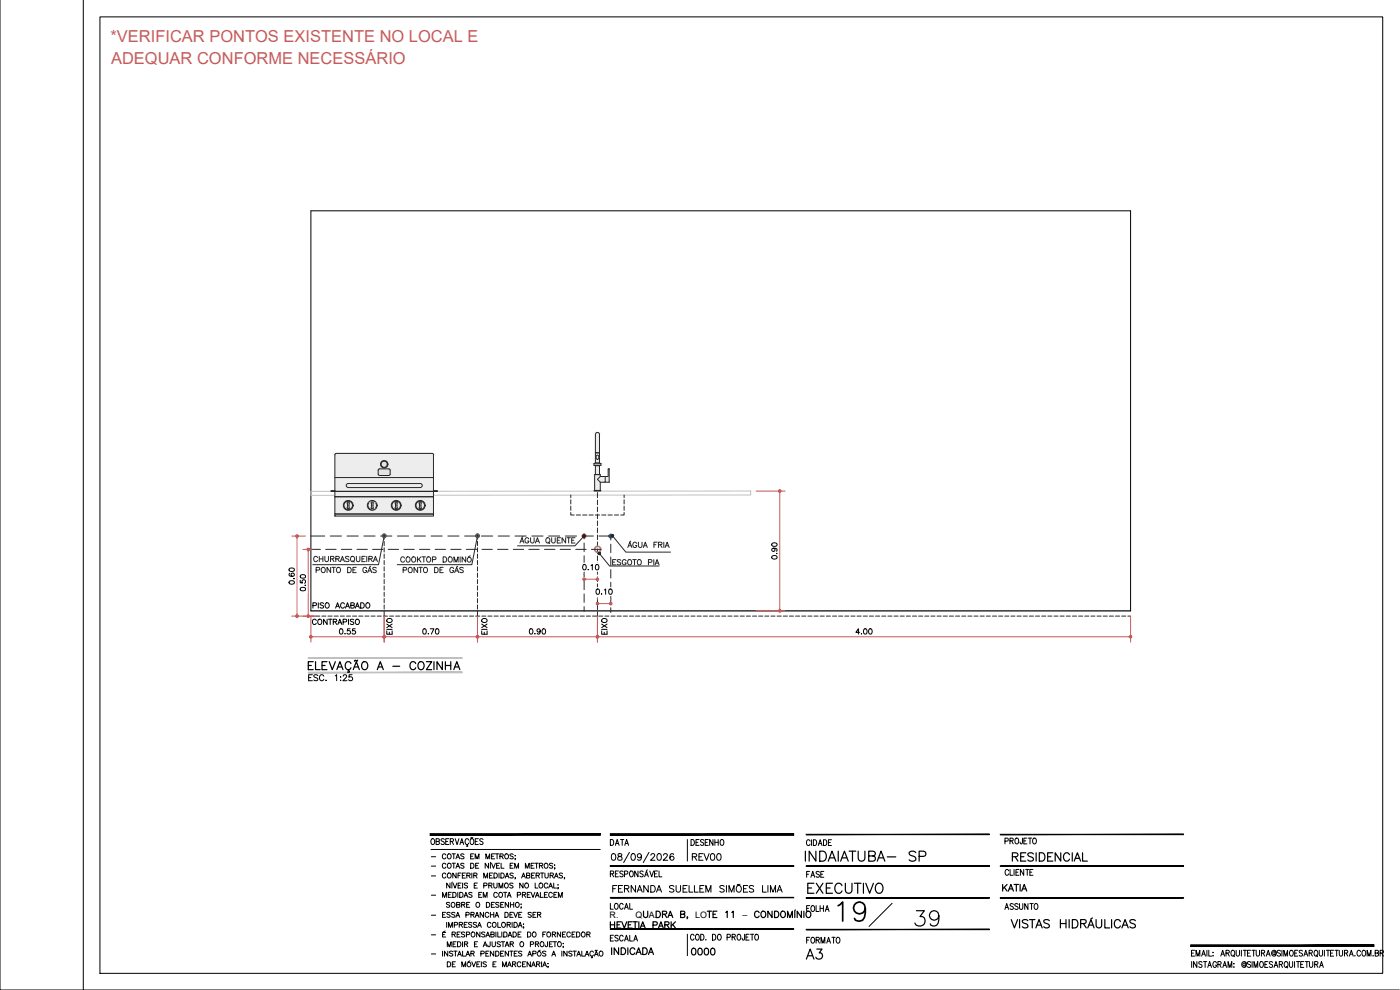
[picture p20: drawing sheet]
<svg xmlns="http://www.w3.org/2000/svg" width="420mm" height="297mm" viewBox="0 0 420 297" stroke-linecap="round" stroke-linejoin="round" font-family="sans-serif">
<defs><g id="words">
<text font-size="9.7" x="250.1" y="277.6">19</text>
<text font-size="8.4" x="273.4" y="279">39</text>
<text font-size="6.6" x="240.6" y="259.6">INDAIATUBA- SP</text>
<g font-size="6.2">
<text x="241.3" y="269.2">EXECUTIVO</text>
<text x="240.6" y="288.9">A3</text>
</g>
<text font-size="5.7" x="302.7" y="259.6">RESIDENCIAL</text>
<text font-size="5.3" x="206.4" y="287.9">0000</text>
<g font-size="4.9" fill="#c85a5a">
<text x="33.2" y="12.5">*VERIFICAR PONTOS EXISTENTE NO LOCAL E</text>
<text x="33.3" y="19.2">ADEQUAR CONFORME NECESSÁRIO</text>
</g>
<g font-size="4.9">
<text x="206.4" y="259.3">REV00</text>
<text x="240.9" y="264.6">FASE</text>
<text x="299.5" y="268.5">KATIA</text>
<text x="182" y="274.1">LOCAL</text>
<text x="240.9" y="274.8">FOLHA</text>
<text x="182.4" y="287.5">INDICADA</text>
</g>
<text font-size="4.4" fill="#c85a5a" x="118.5" y="191.6" transform="rotate(-90 118.5 191.6)">EIXO</text>
<g font-size="4.4">
<text x="182" y="254.7">DATA</text>
<text x="206" y="254.7">DESENHO</text>
</g>
<g font-size="2.7">
<text x="183" y="275.3">R.</text>
<text x="190.7" y="275.3">Q</text>
<text x="194.8" y="275.3">A</text>
<text x="208.6" y="275.3">LO</text>
<text x="222.8" y="275.3">–</text>
</g>
</g></defs>
<!-- layer: Alvenaria -->
<path d="M93.3 183.3v-120h246v120" fill="none" stroke="#000" stroke-width=".3"/>
<!-- layer: Vista 3 -->
<path d="M93.3 183.3h246" fill="none" stroke="#000" stroke-width=".36"/>
<g fill="none" stroke="#272727" stroke-width=".3">
<path d="M171.3 153.8v.7h1M171.3 148.5v.8M171.3 150v1.2M171.3 151.9v1.2M173 154.5h1.2M174.9 154.5h1.2M176.8 154.5h1.2M178.7 154.5h1.2M179.3 147.8v1.5M179.3 150v1.4M179.3 152.1v1.4M179.3 154.2v1.4"/>
<path d="M179.3 156.3v1.4M179.3 158.4v1.4M180.6 154.5h1.2M182.5 154.5h1.2M184.4 154.5h1.3M187.3 153.8v.7h-1M187.3 148.5v.8M187.3 150v1.2M187.3 151.9v1.2M93.3 160.8h4.2M93.3 164.8h2.9M97.7 164.8h3.2"/>
<path d="M99.1 160.8h3.4M102.4 164.8h3.2M104.2 160.8h3.3M107.1 164.8h3.2M109.2 160.8h3.4M111.8 164.8h3.2M114.2 160.8h3.4M115.3 160.3v1.5M115.3 162.4v1.3M115.3 164.3v1.3M115.3 166.3v1.2M115.3 168.2v1.2"/>
<path d="M115.3 170.1v1.2M115.3 172v1.2M115.3 173.9v1.2M115.3 175.8v1.2M115.3 177.7v1.3M115.3 179.6v1.3M116.5 164.8h3.1M119.3 160.8h3.3M121.2 164.8h3.1M124.3 160.8h3.4M125.9 164.8h3.1M129.4 160.8h3.3"/>
<path d="M130.6 164.8h3.1M134.4 160.8h3.4M135.3 164.8h3.1M139.4 160.8h3.4M140 164.8h3.1M143.3 160.3v1.5M143.3 162.4v1.3M143.3 164.3v1.3M143.3 166.3v1.2M143.3 168.2v1.2M143.3 170.1v1.2M143.3 172v1.2"/>
<path d="M143.3 173.9v1.2M143.3 175.8v1.2M143.3 177.7v1.3M143.3 179.6v1.3M144.5 160.8h3.3M144.7 164.8h3.1M149.3 164.8h3.2M149.5 160.8h3.4M154 164.8h3.2M154.6 160.8h3.3M158.7 164.8h3.1M159.6 160.8h3.4"/>
<path d="M163.4 164.8h3.1M164.6 160.8h3.4M168.1 164.8h3.1M169.7 160.8h3.3M172.8 164.8h3.1M174.7 160.8h3.4M175.3 160.2v1.5M175.3 162.9v2.6M175.3 166.8v2.5M175.3 170.6v2.5M175.3 174.4v2.5M175.3 178.2v2.5"/>
<path d="M177.5 164.8h2.9M179.3 160.5v1.4M179.3 162.6v1.4M179.3 164.7v1.4M179.3 166.8v1.4M179.3 168.9v1.4M179.3 171v1.4M179.3 173.1v1.4M179.3 175.2v1.4M179.3 177.3v1.4M179.3 179.4v1.4M179.7 160.8h4.2"/>
<path d="M183.3 160.6v1.4M183.3 163.3v2.5M183.3 167.1v2.5M183.3 170.9v2.5M183.3 174.7v2.6M183.3 178.5v2.6M93.3 184.9h.8M94.7 184.9h1.3M96.6 184.9h1.2M98.4 184.9h1.3M100.3 184.9h1.2M102.1 184.9h1.3"/>
<path d="M104 184.9h1.2M105.8 184.9h1.3M107.7 184.9h1.2M109.5 184.9h1.2M111.4 184.9h1.2M113.2 184.9h1.2M115.3 181.5v1.3M120.6 184.9h1.2M122.4 184.9h1.3M124.3 184.9h1.2M126.1 184.9h1.3M128 184.9h1.2"/>
<path d="M129.8 184.9h1.3M131.7 184.9h1.2M133.5 184.9h1.2M135.4 184.9h1.2M137.2 184.9h1.2M139.1 184.9h1.2M140.9 184.9h1.2M142.7 184.9h1.3M143.3 181.5v1.3M143.3 183.4v1.5M144.6 184.9h1.2M146.4 184.9h1.3"/>
<path d="M148.3 184.9h1.2M150.1 184.9h1.3M152 184.9h1.2M153.8 184.9h1.3M155.7 184.9h1.2M157.5 184.9h1.2M159.4 184.9h1.2M161.2 184.9h1.3M163.1 184.9h1.2M164.9 184.9h1.2M166.8 184.9h1.2M168.6 184.9h1.2"/>
<path d="M170.5 184.9h1.2M172.3 184.9h1.2M174.1 184.9h1.3M175.3 182v1.4M176 184.9h1.2M177.8 184.9h1.3M179.3 181.5v1.4M179.3 183.6v1.5M179.7 184.9h1.2M181.5 184.9h1.3M183.3 182.3v1.5M183.4 184.9h1.2"/>
<path d="M185.2 184.9h1.3M187.1 184.9h1.2M188.9 184.9h1.2M190.8 184.9h1.2M192.6 184.9h1.2M194.5 184.9h1.2M196.3 184.9h1.2M198.1 184.9h1.3M200 184.9h1.2M201.8 184.9h1.3M203.7 184.9h1.2M205.5 184.9h1.3"/>
<path d="M207.4 184.9h1.2M209.2 184.9h1.3M211.1 184.9h1.2M212.9 184.9h1.2M214.8 184.9h1.2M216.6 184.9h1.2M218.5 184.9h1.2M220.3 184.9h1.2M222.1 184.9h1.3M224 184.9h1.2M225.8 184.9h1.3M227.7 184.9h1.2"/>
<path d="M229.5 184.9h1.3M231.4 184.9h1.2M233.2 184.9h1.3M235.1 184.9h1.2M236.9 184.9h1.2M238.8 184.9h1.2M240.6 184.9h1.3M242.5 184.9h1.2M244.3 184.9h1.2M246.1 184.9h1.3M248 184.9h1.2M249.9 184.9h1.2"/>
<path d="M251.7 184.9h1.2M253.5 184.9h1.3M255.4 184.9h1.2M257.2 184.9h1.3M259.1 184.9h1.2M260.9 184.9h1.2M262.8 184.9h1.2M264.6 184.9h1.3M266.5 184.9h1.2M268.3 184.9h1.2M270.2 184.9h1.2M272 184.9h1.2"/>
<path d="M273.9 184.9h1.2M275.7 184.9h1.2M277.5 184.9h1.3M279.4 184.9h1.2M281.2 184.9h1.3M283.1 184.9h1.2M284.9 184.9h1.3M286.8 184.9h1.2M288.6 184.9h1.3M290.5 184.9h1.2M292.3 184.9h1.2M294.2 184.9h1.2"/>
<path d="M296 184.9h1.2M297.9 184.9h1.2M299.7 184.9h1.2M301.5 184.9h1.3M303.4 184.9h1.2M305.2 184.9h1.3M307.1 184.9h1.2M308.9 184.9h1.3M310.8 184.9h1.2M312.6 184.9h1.3M314.5 184.9h1.2M316.3 184.9h1.2"/>
<path d="M318.2 184.9h1.2M320 184.9h1.2M321.9 184.9h1.2M323.7 184.9h1.2M325.5 184.9h1.3M327.4 184.9h1.2M329.2 184.9h1.3M331.1 184.9h1.2M332.9 184.9h1.3M334.8 184.9h1.2M336.6 184.9h1.3M338.5 184.9h.8"/>
</g>
<g fill="#c0c0c0" stroke="#c0c0c0" stroke-width=".3">
<path d="M92.5 197.3v.3l46.2-.3zM92.5 197.6l46.2-.3v.3z"/>
<path d="M92.5 201.7v.2l46.2-.2zM92.5 201.9l46.2-.2v.2z"/>
</g>
<!-- layer: Texto 0 -->
<g fill="none" stroke="#000" stroke-width=".3">
<path d="M93.9 181.7l.9-.1 .1-.6-1-.1v1.6M94.9 186.2a.59 .59 0 0 0-.7-.4 .59 .59 0 0 0-.4 .6v.4a.59 .59 0 0 0 .4 .6 .59 .59 0 0 0 .7-.4M95.5 186l.2-.1a.72 .72 0 0 1 .9 .7 .72 .72 0 0 1-1.1 .5zM95.5 180.9v1.6M97.1 181.1l-.4-.2-.6 .2 .1 .4 .9 .5-.4 .5-.6-.3M97.7 181.1l.2-.2a.72 .72 0 0 1 .9 .8 .72 .72 0 0 1-1.1 .5zM98.2 185.8v1.6l-1.1-1.6v1.6M98.6 185.8h1M99.1 185.8v1.6M100 186.5h.9l.1-.6-1-.1v1.6M100.5 186.5l.6 .9M100.7 182.5l.6-1.6 .6 1.6"/>
<path d="M100.9 181.9h.8M101.4 187.4l.6-1.6 .6 1.6M101.6 186.8h.8M103 186.6l.9-.1 .1-.6-1-.1v1.6M103.4 181.2a.59 .59 0 0 0-.7-.4 .59 .59 0 0 0-.5 .7v.3a.59 .59 0 0 0 .5 .7 .59 .59 0 0 0 .7-.4M103.7 182.5l.6-1.6 .6 1.6M103.9 181.9h.8M104.6 185.8v1.6M105.3 181.6l.9-.1 .1-.3-.3-.3h-.7v1.6l.9-.1 .1-.5-.3-.3M106.2 186l-.4-.2-.7 .2 .2 .4 .8 .4-.1 .5-.5 .1-.4-.3M106.6 182.5l.7-1.6 .6 1.6M106.8 186l.1-.1a.72 .72 0 0 1 1 .7 .72 .72 0 0 1-1.1 .5z"/>
<path d="M106.9 181.9h.7M108.2 180.9h.6a.86 .86 0 0 1 .5 .8 .86 .86 0 0 1-.5 .8h-.6zM109.9 181.1l.2-.2a.72 .72 0 0 1 .9 .8 .72 .72 0 0 1-1.1 .5zM144.6 189.3v1h1.6v-1M144.6 188.8h1.6M144.6 187.2l1.6 1.1M144.7 185.9a.75 .75 0 0 1 1-.3 .75 .75 0 0 1 .2 1 .77 .77 0 0 1-.9 .2 .77 .77 0 0 1-.3-.9zM145.3 189.7v.6M146.2 187.2l-1.6 1.1M180.6 189.3v1h1.6v-1M180.6 188.8h1.6M180.6 187.2l1.6 1.1"/>
<path d="M180.7 185.9a.75 .75 0 0 1 1-.3 .75 .75 0 0 1 .2 1 .77 .77 0 0 1-.9 .2 .77 .77 0 0 1-.3-.9zM181.3 189.7v.6M182.2 187.2l-1.6 1.1M92.6 203.3h.7M93.7 202.4h-1.1v1.8h1.1M95.4 202.7l-.5-.3-.7 .3 .1 .4 1.1 .6v.3l-.5 .2-.7-.2M97.2 202.9a.66 .66 0 0 0-.8-.5 .66 .66 0 0 0-.5 .7v.5a.67 .67 0 0 0 .5 .7 .67 .67 0 0 0 .8-.5M97.8 204.2h.1zM100.6 202.8l.4-.4v1.8M102.2 203.1h.1zM102.2 204.2h.1zM103 202.9l.3-.5 .6 .1 .1 .3-.2 .6-.9 .8h1.2"/>
<path d="M105.7 202.4h-.9l-.1 .8a.64 .64 0 0 1 1 0 .64 .64 0 0 1-.1 1 .64 .64 0 0 1-1-.3"/>
</g>
<!-- layer: Texto 3 -->
<g fill="none" stroke="#000" stroke-width=".36">
<path d="M92.5 199.7h.9M94 198.5h-1.5v2.4h1.5M94.7 198.5v2.4h1.4M96.6 199.7h1M98.1 198.5h-1.5v2.4h1.5M98.8 198.5l.9 2.4 .9-2.4M105.3 199.1a.88 .88 0 0 0-1-.6 .88 .88 0 0 0-.7 .9v.6a.88 .88 0 0 0 .7 .9 .88 .88 0 0 0 1-.6M106.5 198.2l-.1 .2M106.5 198.2h.3M107.3 198.1l-.2 .2-.3-.1M108.8 198.9a.89 .89 0 0 1 1-.3 .89 .89 0 0 1 .6 .8v.6a.92 .92 0 0 1-1 .9 .92 .92 0 0 1-.9-.9zM117.9 199.9h2.1"/>
<path d="M124.8 199.1a.88 .88 0 0 0-1-.6 .88 .88 0 0 0-.8 .9v.6a.88 .88 0 0 0 .8 .9 .88 .88 0 0 0 1-.6M125.9 198.6a1.13 1.13 0 0 1 1.4 1.1 1.13 1.13 0 0 1-1.4 1.1l-.5-.8v-.6zM128 198.5h1.6l-1.6 2.4h1.6M130.2 198.5v2.4M132.8 198.5v2.4l-1.7-2.4v2.4M133.7 199.7h1.6M133.7 198.5v2.4M135.3 198.5v2.4M101.1 200.9l.9-2.4 .9 2.4M101.4 200.1h1.2M104.5 200.9l.4 .7h-.6M106 200.9l.9-2.4 .9 2.4"/>
<path d="M106.4 200.1h1.1M113.2 200.9l.9-2.4 .9 2.4M113.6 200.1h1.1M136.2 200.9l.9-2.4 .9 2.4M136.5 200.1h1.2"/>
</g>
<!-- layer: Vista -1 -->
<path d="M93.3 147.4l132-.1v1.2l-132 .1z" fill="none" stroke="#c0c0c0" stroke-width=".3"/>
<!-- layer: CHAMADA - cotas -->
<g fill="none" stroke="#c85a5a" stroke-width=".3">
<path d="M226.9 147.3h8.7M234 147.6v35.4M87.5 160.8h4.2M89.1 161.1v23.5M90.9 164.8h2.8M92.5 165.1v19.5M175.3 172.2v.2M175.6 173.8h3.4M179.3 172.2v.2M179.3 179.5v.3M183.3 179.5v.3M87.5 184.9h7.2"/>
<path d="M93.3 184.9v7.8M93.6 191.1h21.1M115.3 184.9v7.8M115.9 191.1h27.1M143.3 184.9v7.8M143.6 191.1h35.4M179.3 184.9v7.8M179.6 191.1h159.4M179.6 181.1h3.4M226.9 183.3h8.7M339.3 184.9v7.8"/>
</g>
<g fill="#c85a5a" stroke="#c85a5a" stroke-width=".3">
<path d="M93 191.1h.3zM93 191.2l.3-.1-.1 .2zM93.3 191.1l-.1 .2z"/>
<path d="M93.3 191.1l.2 .2zM93.3 191.1l.3 .1-.1 .1zM93.3 191.1h.3z"/>
<path d="M93.3 191.1h.3zM93.5 190.8l-.2 .3zM93.3 190.8v.3z"/>
<path d="M93.2 190.8l.1 .3zM93.2 190.8l.1 .3zM93 190.9l.3 .2z"/>
<path d="M179 181.1v.2l.3-.2zM179 181.3l.3-.2zM179.3 181.1v.3z"/>
<path d="M179.3 181.1v.3zM179.3 181.1l.2 .3zM179.3 181.1l.3 .2v-.2z"/>
<path d="M179.3 181.1h.3zM179.5 180.9l-.2 .2zM179.3 180.8v.3z"/>
<path d="M179.2 180.9l.1 .2zM179.2 180.9l.1 .2zM179 181l.3 .1z"/>
<path d="M183.3 181.1h.3zM183.5 180.9l-.2 .2zM183.3 180.8v.3z"/>
<path d="M183.2 180.9l.1 .2zM183.2 180.9l.1 .2zM183 181l.3 .1z"/>
<path d="M183 181.1v.2l.3-.2zM183 181.3l.3-.2zM183.3 181.1v.3z"/>
<path d="M183.3 181.1v.3zM183.3 181.1l.2 .3zM183.3 181.1l.3 .2v-.2z"/>
<path d="M92.5 184.9v.3zM92.5 184.9l.1 .2zM92.5 184.9h.3z"/>
<path d="M92.5 184.9h.3zM92.6 184.6l-.1 .3zM92.5 184.6v.3z"/>
<path d="M92.4 184.6l.1 .3zM92.2 184.7l.3 .2zM92.2 184.7l.3 .2z"/>
<path d="M92.2 184.9h.3zM92.2 185l.3-.1zM92.5 184.9v.3z"/>
<path d="M92.4 164.6l.1 .2zM92.4 164.6l.1 .2zM92.2 164.7l.3 .1z"/>
<path d="M92.2 164.8v.2l.3-.2zM92.2 165l.3-.2zM92.5 164.8v.3z"/>
<path d="M92.5 164.8v.3zM92.5 164.8l.1 .3zM92.5 164.8l.3 .2v-.2z"/>
<path d="M92.5 164.8h.3zM92.6 164.6l-.1 .2zM92.5 164.5v.3z"/>
<path d="M89.1 184.9v.3l.2-.1zM89.1 184.9l.3 .1zM89.1 184.9h.4z"/>
<path d="M89.1 184.9h.4zM89.3 184.6l-.2 .3zM89.1 184.6v.3l.2-.3z"/>
<path d="M89 184.6l.1 .3zM89 184.6l.1 .3zM88.9 184.7l.2 .2z"/>
<path d="M88.8 184.9h.3zM88.9 185l.2-.1zM89.1 184.9v.3z"/>
<path d="M89 160.6l.1 .2zM88.9 160.7l.2 .1zM88.9 160.7l.2 .1z"/>
<path d="M88.8 160.8l.1 .2 .2-.2zM88.9 161l.2-.2zM89.1 160.8v.3z"/>
<path d="M89.1 160.8v.3h.2zM89.1 160.8l.2 .3zM89.1 160.8l.3 .2 .1-.2z"/>
<path d="M89.1 160.8h.4zM89.3 160.6l-.2 .2zM89.1 160.5v.3l.2-.2z"/>
<path d="M143 191.1h.3zM143 191.2l.3-.1-.1 .2zM143.3 191.1l-.1 .2z"/>
<path d="M143.3 191.1l.1 .2zM143.3 191.1l.3 .1-.2 .1zM143.3 191.1h.3z"/>
<path d="M143.3 191.1h.3zM143.4 190.8l-.1 .3zM143.3 190.8v.3z"/>
<path d="M143.2 190.8l.1 .3zM143.2 190.8l.1 .3zM143 190.9l.3 .2z"/>
<path d="M179.3 191.1h.3zM179.5 190.8l-.2 .3zM179.3 190.8v.3z"/>
<path d="M179.2 190.8l.1 .3zM179.2 190.8l.1 .3zM179 190.9l.3 .2z"/>
<path d="M179 191.1h.3zM179 191.2l.3-.1-.1 .2zM179.3 191.1l-.1 .2z"/>
<path d="M179.3 191.1l.2 .2zM179.3 191.1l.3 .1-.1 .1zM179.3 191.1h.3z"/>
<path d="M175 173.8h.3zM175 173.9l.3-.1zM175.3 173.8v.3z"/>
<path d="M175.3 173.8v.3zM175.3 173.8l.2 .2zM175.3 173.8h.3z"/>
<path d="M175.3 173.8h.3zM175.5 173.5l-.2 .3zM175.3 173.5v.3z"/>
<path d="M175.2 173.5l.1 .3zM175.2 173.5l.1 .3zM175 173.6l.3 .2z"/>
<path d="M179.3 173.8h.3zM179.5 173.5l-.2 .3zM179.3 173.5v.3z"/>
<path d="M179.2 173.5l.1 .3zM179.2 173.5l.1 .3zM179 173.6l.3 .2z"/>
<path d="M179 173.8h.3zM179 173.9l.3-.1zM179.3 173.8v.3z"/>
<path d="M179.3 173.8v.3zM179.3 173.8l.2 .2zM179.3 173.8h.3z"/>
<path d="M179 191.1h.3zM179 191.2l.3-.1-.1 .2zM179.3 191.1l-.1 .2z"/>
<path d="M179.3 191.1l.2 .2zM179.3 191.1l.3 .1-.1 .1zM179.3 191.1h.3z"/>
<path d="M179.3 191.1h.3zM179.5 190.8l-.2 .3zM179.3 190.8v.3z"/>
<path d="M179.2 190.8l.1 .3zM179.2 190.8l.1 .3zM179 190.9l.3 .2z"/>
<path d="M339.3 191.1h.3zM339.4 190.8l-.1 .3zM339.3 190.8v.3z"/>
<path d="M339.2 190.8l.1 .3zM339.2 190.8l.1 .3zM339 190.9l.3 .2z"/>
<path d="M339 191.1h.3zM339 191.2l.3-.1-.1 .2zM339.3 191.1l-.1 .2z"/>
<path d="M339.3 191.1l.1 .2zM339.3 191.1l.3 .1-.2 .1zM339.3 191.1h.3z"/>
<path d="M233.8 147.1l.2 .2v-.3zM233.8 147.1l.2 .2zM233.7 147.2v.1h.3z"/>
<path d="M233.7 147.3h.3zM233.7 147.5l.3-.2-.2 .3zM234 147.3l-.2 .3h.2z"/>
<path d="M234 147.3l.2 .3zM234 147.3l.3 .2-.1 .1zM234 147.3h.3z"/>
<path d="M234 147.3h.3zM234.2 147.1l-.2 .2zM234 147v.3z"/>
<path d="M234 183.3v.3zM234 183.3l.2 .2zM234 183.3h.3z"/>
<path d="M234 183.3h.3zM234.2 183l-.2 .3zM234 183v.3z"/>
<path d="M233.8 183l.2 .3v-.3zM233.8 183l.2 .3zM233.7 183.1v.2h.3z"/>
<path d="M233.7 183.3h.3zM233.7 183.4l.3-.1zM234 183.3l-.2 .2 .2 .1z"/>
<path d="M143.3 191.1h.3zM143.4 190.8l-.1 .3zM143.3 190.8v.3z"/>
<path d="M143.2 190.8l.1 .3zM143.2 190.8l.1 .3zM143 190.9l.3 .2z"/>
<path d="M143 191.1h.3zM143 191.2l.3-.1-.1 .2zM143.3 191.1l-.1 .2z"/>
<path d="M143.3 191.1l.1 .2zM143.3 191.1l.3 .1-.2 .1zM143.3 191.1h.3z"/>
</g>
<g fill="#fff" stroke="#fff" stroke-width=".3">
<path d="M101.5 188.3v2.4l5.6-2.4zM101.5 190.7l5.6-2.4v2.4z"/>
<path d="M178.5 176.3v2.4l5.6-2.4zM178.5 178.7l5.6-2.4v2.4z"/>
<path d="M89.7 172v5.7h2.4zM89.7 172h2.4v5.7z"/>
<path d="M86.3 170v5.7h2.5zM86.3 170h2.5v5.7z"/>
<path d="M158.5 188.3v2.4l5.6-2.4zM158.5 190.7l5.6-2.4v2.4z"/>
<path d="M174.5 169v2.4l5.6-2.4zM174.5 171.4l5.6-2.4v2.4z"/>
<path d="M256.5 188.3v2.4l5.6-2.4zM256.5 190.7l5.6-2.4v2.4z"/>
<path d="M231.2 162.5v5.7h2.4zM231.2 162.5h2.4v5.7z"/>
<path d="M126.5 188.3v2.4l5.6-2.4zM126.5 190.7l5.6-2.4v2.4z"/>
</g>
<g fill="none" stroke="#000" stroke-width=".3">
<path d="M86.8 174.4a.79 .79 0 0 1 1-.3 .79 .79 0 0 1 .5 1 .79 .79 0 0 1-1 .3 .79 .79 0 0 1-.5-1zM86.8 170.6a.79 .79 0 0 1 1-.3 .79 .79 0 0 1 .5 .9 .79 .79 0 0 1-1 .4 .79 .79 0 0 1-.5-1zM87 172l-.2 .1a.79 .79 0 0 0 .6 1 .79 .79 0 0 0 .9-.6 .5 .5 0 0 0-.4-.6 .5 .5 0 0 0-.5 .5 .5 .5 0 0 0 .4 .5M88.2 173.6h.1M90.1 174.1v.7l.7 .1a.57 .57 0 0 1 0-.8 .57 .57 0 0 1 .8 .1 .57 .57 0 0 1-.2 .8M90.2 176.5a.8 .8 0 0 1 1-.4 .8 .8 0 0 1 .4 1l-1.2 .1-.2-.1zM90.2 172.6a.8 .8 0 0 1 1-.3 .8 .8 0 0 1 .4 1l-1.2 .1-.2-.1zM91.5 175.6h.1M175.1 169.5a.79 .79 0 0 1 .9 .5 .79 .79 0 0 1-.5 1l-.6-.3v-.6zM176.5 170.8h.1M177.4 169.7l.4-.3v1.6M178.9 169.5a.79 .79 0 0 1 .9 .5 .79 .79 0 0 1-.5 1l-.5-.3-.1-.6z"/>
<path d="M179.1 176.8a.79 .79 0 0 1 .9 .6 .79 .79 0 0 1-.5 .9l-.6-.3v-.6zM180.5 178.2h.1M181.4 177l.4-.3v1.6M182.9 176.8a.79 .79 0 0 1 .9 .6 .79 .79 0 0 1-.5 .9l-.5-.3-.1-.6zM231.7 166.9a.79 .79 0 0 1 1-.3 .79 .79 0 0 1 .4 .9 .79 .79 0 0 1-.9 .3 .79 .79 0 0 1-.5-.9zM231.7 163.1a.79 .79 0 0 1 1-.3 .79 .79 0 0 1 .4 .9 .79 .79 0 0 1-.9 .3 .79 .79 0 0 1-.5-.9zM232.1 164.5a.5 .5 0 0 1 .5 .6 .5 .5 0 0 1-.8 .3 .5 .5 0 0 1 0-.8l.3-.1a.78 .78 0 0 1 1.1 .6l-.2 .3M233.1 166.1h.1M102.1 188.7a.79 .79 0 0 1 .9 .6 .79 .79 0 0 1-.5 1l-.6-.3v-.7zM103.5 190.1h.1M105.1 188.7h-.8l-.1 .6a.57 .57 0 0 1 .9 0 .57 .57 0 0 1-.1 .9 .57 .57 0 0 1-.9-.2M106.6 188.7h-.8l-.1 .6a.57 .57 0 0 1 .9 0 .57 .57 0 0 1-.1 .9 .57 .57 0 0 1-.8-.2"/>
<path d="M127.1 188.7a.79 .79 0 0 1 .9 .6 .79 .79 0 0 1-.5 1l-.6-.3zM128.5 190.1h.1M129.1 188.7h1.1l-.7 1.6M130.9 188.7a.79 .79 0 0 1 .9 .6 .79 .79 0 0 1-.5 1l-.6-.3v-.7zM159.1 188.7a.79 .79 0 0 1 .9 .6 .79 .79 0 0 1-.5 1l-.6-.3v-.7zM160.5 190.1h.1M162.1 189.2a.5 .5 0 0 1-.6 .4 .5 .5 0 0 1-.3-.7 .5 .5 0 0 1 .9 0v.3a.75 .75 0 0 1-.6 1.1l-.3-.3M162.9 188.7a.79 .79 0 0 1 .9 .6 .79 .79 0 0 1-.5 1l-.5-.3-.1-.7zM258 189.7h-1.1l.7-1v1.6M258.5 190.1h.1M259.4 188.7a.79 .79 0 0 1 .9 .6 .79 .79 0 0 1-.5 1l-.6-.3-.1-.7zM260.9 188.7a.79 .79 0 0 1 .9 .6 .79 .79 0 0 1-.5 1l-.5-.3-.1-.7z"/>
</g>
<g fill="none" stroke="#2578be" stroke-width=".3">
<path d="M182.8 160.9l.5-.6 .5 .6-.5 .5z"/>
<circle cx="183.3" cy="160.8" r=".6"/>
</g>
<!-- layer: HID - esgoto -->
<g fill="none" stroke="#b08a64" stroke-width=".3">
<circle cx="179.4" cy="164.8" r="1.01"/>
<circle cx="179.4" cy="164.8" r=".79"/>
</g>
<!-- layer: Chamada - detalhe -->
<g fill="none" stroke="#272727" stroke-width=".3">
<path d="M94.9 171.1l.9-.1 .1-.6-1-.2v1.6M95.3 167.3a.59 .59 0 0 0-.7-.4 .59 .59 0 0 0-.5 .6v.4a.59 .59 0 0 0 .5 .6 .59 .59 0 0 0 .7-.4M95.8 166.9v1.6M95.8 167.7h1.1M96.6 170.4l.1-.1a.75 .75 0 0 1 .9 .7 .75 .75 0 0 1-.9 .8l-.3-.6zM96.9 166.9v1.6M97.5 166.9v1.2l.5 .4h.3l.3-.4v-1.2M99.2 167.7l.9-.1 .1-.4-.1-.2-.9-.1v1.6M99.2 170.2v1.6l-1.1-1.6v1.6M99.6 170.2h1.1M99.7 167.7l.5 .8M100.1 170.2v1.6"/>
<path d="M100.8 167.7l.9-.1 .2-.4-.4-.3h-.7v1.6M101.1 170.4l.2-.1a.75 .75 0 0 1 .9 .7 .75 .75 0 0 1-.9 .8l-.3-.6zM101.3 167.7l.6 .8M102.2 168.5l.6-1.6 .6 1.6M102.4 168h.7M104.3 170.2h.6a.85 .85 0 0 1 .5 .8 .85 .85 0 0 1-.5 .8h-.6zM104.7 167.1l-.3-.2-.7 .2 .1 .4 .9 .4-.1 .6h-.5l-.4-.2M105.3 167.1l.2-.1a.72 .72 0 0 1 1 .8 .72 .72 0 0 1-1.2 .5zM105.9 168.2l.4 .5M105.9 171h.6M106.9 170.2h-1v1.6h1M107 166.9v1.2l.4 .4 .5-.2 .1-1.4"/>
<path d="M108.6 167.7h.6M109.6 166.9h-1v1.6h1M110 170.6a.59 .59 0 0 0-.6-.4 .59 .59 0 0 0-.5 .6v.4a.57 .57 0 0 0 .6 .6 .57 .57 0 0 0 .5-.6h-.3M110.1 166.9v1.6M110.3 171.8l.7-1.6 .6 1.6M110.6 171.3h.7M110.7 167.7l.9-.1 .2-.4-.4-.3h-.7v1.6M111.2 167.7l.6 .8M111.3 169.9l-.3 .2M112.1 168.5l.6-1.6 .6 1.6M112.3 168h.8M112.9 170.4l-.4-.2-.6 .2 .1 .4 .9 .4-.1 .6h-.6l-.3-.2"/>
<path d="M121 171.1l.9-.1v-.7l-.9-.1v1.6M121.4 167.5a.59 .59 0 0 0-.7-.4 .59 .59 0 0 0-.5 .6v.4a.59 .59 0 0 0 .5 .6 .59 .59 0 0 0 .7-.4M122.2 167.1a.73 .73 0 0 1 .9 .8 .73 .73 0 0 1-1.1 .6l-.1-.8zM122.8 170.3a.73 .73 0 0 1 1 .8 .73 .73 0 0 1-1.1 .5l-.2-.8zM123.7 167.3l.1-.2a.73 .73 0 0 1 1 .8 .73 .73 0 0 1-1.1 .6zM125.3 167.1v1.6M125.3 170.2v1.6l-1.1-1.6v1.6M125.7 167.8l.6 .9M125.7 170.2h1.1M126.2 170.2v1.6M126.3 167.1l-1 1M126.7 167.1h1"/>
<path d="M127.2 167.1v1.6M127.4 170.3a.73 .73 0 0 1 .9 .8 .73 .73 0 0 1-1.1 .5l-.1-.8zM128.3 167.1a.73 .73 0 0 1 1 .8 .73 .73 0 0 1-1.1 .6l-.2-.8zM129.8 167.9l.9-.1 .1-.6-1-.1v1.6M130.4 170.2h.6a.85 .85 0 0 1 .5 .8 .85 .85 0 0 1-.5 .8h-.6zM132 171h.6M133 167.1h.5a.85 .85 0 0 1 .6 .8 .85 .85 0 0 1-.6 .8h-.5zM133 170.2h-1v1.6h1M134.8 167.1a.73 .73 0 0 1 1 .8 .73 .73 0 0 1-1.1 .6l-.2-.8zM136.1 170.6a.59 .59 0 0 0-.6-.4 .59 .59 0 0 0-.5 .6v.4a.57 .57 0 0 0 .6 .6 .57 .57 0 0 0 .5-.6h-.3M136.2 168.7v-1.6l.7 1.6 .6-1.6v1.6M136.4 171.8l.7-1.6 .6 1.6"/>
<path d="M136.7 171.3h.7M137.4 169.9l-.3 .2M138.1 167.1v1.6M139 170.5l-.3-.3-.7 .3 .1 .3 .9 .6v.2l-.3 .2-.7-.2M139.8 167.1v1.6l-1.1-1.6v1.6M141.1 166.8l-.6 .3M156 162.9l.7-1.6 .5 1.6M156.3 162.4h.7M157 161l-.3 .2M158.7 161.7a.59 .59 0 0 0-.7-.4 .59 .59 0 0 0-.4 .7v.3a.57 .57 0 0 0 .5 .6 .57 .57 0 0 0 .6-.6h-.4M159.2 161.3v1.2l.5 .4 .5-.2 .1-1.4M160.7 162.9l.6-1.6 .6 1.6"/>
<path d="M160.9 162.4h.8M164.1 161.4a.73 .73 0 0 1 1 .8 .73 .73 0 0 1-1.1 .5l-.2-.7zM164.5 162.6l.5 .5M165.6 161.3v1.4l.4 .2 .6-.2v-1.4M167.2 162.1h.7M168.2 161.3h-1v1.6h1M169.8 161.3v1.6l-1.1-1.6v1.6M170.1 161.3h1.1M170.7 161.3v1.6M171.6 162.1h.6M172.6 161.3h-1v1.6h1M183.9 168.7h.6"/>
<path d="M184.8 167.9h-.9v1.6h.9M186.3 168.1l-.4-.2-.5 .1-.1 .4 .8 .4 .2 .5-.4 .2-.7-.2M187.9 168.3a.59 .59 0 0 0-.7-.4 .59 .59 0 0 0-.4 .6v.4a.57 .57 0 0 0 .5 .6 .57 .57 0 0 0 .6-.6h-.4M188.4 164.3l.6-1.6 .6 1.6M188.6 163.8h.8M188.7 168a.73 .73 0 0 1 .9 .7 .73 .73 0 0 1-1.1 .6l-.1-.8zM189.3 162.4l-.3 .1M189.9 167.9h1M190.4 167.9v1.6M191.1 163.1a.59 .59 0 0 0-.7-.4 .59 .59 0 0 0-.5 .6v.4a.57 .57 0 0 0 .6 .6 .57 .57 0 0 0 .6-.6h-.4M191.6 168a.73 .73 0 0 1 .9 .7 .73 .73 0 0 1-1.1 .6l-.1-.8zM191.6 162.7v1.1l.5 .5 .5-.3 .1-1.3"/>
<path d="M193.1 164.3l.6-1.6 .6 1.6M193.3 163.8h.7M194.6 168.7h.9l.1-.7-1-.1v1.6M196.2 167.9v1.6M196.3 163.4h.5M196.6 169.5l.6-1.6 .6 1.6M196.8 169h.8M197.2 162.7h-.9v1.6M197.6 163.4h.9l.1-.6-1-.1v1.6M198.2 163.4l.5 .9M199.2 162.7v1.6M199.6 164.3l.6-1.6 .6 1.6"/>
<path d="M199.8 163.8h.8"/>
<circle cx="140.8" cy="167.9" r=".71"/>
</g>
<g fill="#272727" stroke="#272727" stroke-width=".3">
<path d="M183.6 160.5l.2 .2zM183.5 160.6l.3 .1zM183.5 160.8l.1 .1 .2-.2z"/>
<path d="M183.6 160.9l.2-.2zM183.8 160.7l.1 .3zM183.8 160.7l.1 .3h.1z"/>
<path d="M183.8 160.7l.2 .3zM183.8 160.7h.3zM183.8 160.7h.3l-.1-.1z"/>
<path d="M183.9 160.5l-.1 .2zM183.8 160.5v.2zM183.6 160.5l.2 .2v-.2z"/>
<path d="M179.7 165.8l.2 .3zM179.6 166l.3 .1zM179.6 166.1l.1 .2 .2-.2z"/>
<path d="M179.7 166.3l.2-.2zM179.9 166.1v.3zM179.9 166.1v.3l.2-.1z"/>
<path d="M179.9 166.1l.2 .2zM179.9 166.1l.3-.1zM179.9 166.1l.3-.1-.1-.1z"/>
<path d="M180 165.8l-.1 .3zM179.9 165.8v.3zM179.7 165.8l.2 .3v-.3z"/>
<path d="M175.4 160.6l-.1 .2 .2-.2zM175.2 160.6l.1 .2zM175.1 160.6l.2 .2z"/>
<path d="M175.1 160.6l-.1 .2h.3zM175 160.8h.3l-.3 .1zM175 160.9l.3-.1z"/>
<path d="M175.3 160.8l-.2 .3h.1zM175.3 160.8l.1 .3zM175.3 160.8l.1 .3z"/>
<path d="M175.3 160.8l.3 .1zM175.3 160.8l.3-.1v.2zM175.3 160.8l.2-.2z"/>
<path d="M115.2 160.5l.1 .3zM115.1 160.6l.2 .2zM115.1 160.6l-.1 .1 .3 .1z"/>
<path d="M115 160.7v.2l.3-.1zM115 160.9l.3-.1zM115.3 160.8l-.2 .2 .2 .1z"/>
<path d="M115.3 160.8l.1 .3zM115.3 160.8l.1 .3zM115.3 160.8l.2 .2 .1-.1z"/>
<path d="M115.3 160.8l.3-.1zM115.3 160.8l.3-.1zM115.4 160.5l-.1 .3 .2-.2z"/>
<path d="M143.2 160.5l.1 .3zM143.1 160.6l.1-.1 .1 .3zM143.1 160.6l-.1 .1 .3 .1z"/>
<path d="M143 160.7l.3 .1zM143 160.9l.3-.1zM143.3 160.8l-.1 .3z"/>
<path d="M143.3 160.8l-.1 .3h.2zM143.3 160.8l.1 .3zM143.3 160.8l.2 .2 .1-.1z"/>
<path d="M143.3 160.8l.3-.1zM143.5 160.6l.1 .1-.3 .1zM143.4 160.5l-.1 .3z"/>
</g>
<path d="M115.3 161.1l-1.7 8.3h-19.7M143.2 161.1l-1.6 8.3h-22.4M175.1 161.1l-2.5 2.7h-17.3M180.1 166.3l2.8 3.5h14.9M184 161l3.8 4.7h13.4" fill="none" stroke="#272727" stroke-width=".3"/>
<g fill="none" stroke="#d53b3b" stroke-width=".3">
<path d="M174.8 160.8l.5-.5 .5 .5-.5 .6z"/>
<circle cx="175.3" cy="160.8" r=".6"/>
</g>
<g fill="#ededed" stroke="#ededed" stroke-width=".3">
<path d="M178.3 139.1h2z"/>
<path d="M178.5 142.4h1.6z"/>
<path d="M178.4 147.2h1.8z"/>
<path d="M178.3 147.2h2z"/>
<path d="M179.2 129.8h.3zM179.1 129.8h.4z"/>
<path d="M179.1 129.8h.5zM179 129.8h.6z"/>
<path d="M179 129.8l.7 .1zM178.9 129.9h.8z"/>
<path d="M178.9 129.9h.8zM178.9 129.9h.8z"/>
<path d="M178.9 129.9l.9 .1zM178.9 129.9l.9 .1z"/>
<path d="M178.8 130l1.1 .1zM178.8 130l1.1 .1z"/>
<path d="M178.7 130.1l1.2 .1zM178.7 130.1l1.2 .1z"/>
<path d="M178.7 130.2l1.2 .2zM178.7 130.2l1.2 .2z"/>
<path d="M178.7 130.4l1.2 5.4v-5.4zM178.7 130.4l1.2 5.4h-1.2z"/>
<path d="M178.7 135.8l1.2 .1zM178.7 135.8l1.2 .1z"/>
<path d="M178.7 135.9l1.2 3v-3zM178.7 135.9l1.2 3h-1.2z"/>
<path d="M178.7 138.9l1.6 .2zM178.3 139.1h2z"/>
<path d="M178.3 139.1h2zM178.3 139.1h2zM178.3 139.1h2zM178.3 139.1h2zM178.3 139.1h2zM178.3 139.1h2zM178.3 139.1h2z"/>
<path d="M178.3 139.1h2zM178.3 139.1h2zM178.3 139.1h2zM178.3 139.1h2zM178.3 139.1h2zM178.3 139.1h2z"/>
<path d="M178.3 139.1l2 .5v-.5zM178.3 139.1l2 .5h-2zM178.3 139.6h2zM178.3 139.6h2zM178.3 139.6h2zM178.3 139.6h2z"/>
<path d="M178.3 139.6h2zM178.3 139.6h2zM178.3 139.6h2z"/>
<path d="M178.3 139.6h2zM178.3 139.6h2zM178.3 139.6h2zM178.3 139.6h2zM178.3 139.6h2z"/>
<path d="M178.3 139.6h2zM178.3 139.6h2z"/>
<path d="M178.3 139.6h2zM178.3 139.6h2zM178.3 139.6h2zM178.3 139.6h2z"/>
<path d="M182.5 140.7h.3zM182.5 140.7h.3zM182.5 140.7h.3zM182.5 140.7h.3zM182.5 140.7h.3zM182.5 140.7h.3z"/>
<path d="M182.5 140.7h.3zM182.5 140.7h.3zM182.5 140.7h.3zM182.5 140.7h.3zM182.5 140.7h.3zM182.5 140.7h.3z"/>
<path d="M182.5 140.7h.3zM182.5 140.7h.3zM182.5 140.7h.3zM182.5 140.7h.3zM182.5 140.7h.3zM182.5 140.7h.3z"/>
<path d="M182.5 140.7l.3 .3v-.3zM182.5 140.7l.3 .3h-.3z"/>
<path d="M178.7 139.6l1.2 2.8v-2.8zM178.7 139.6l1.2 2.8h-1.2z"/>
<path d="M178.5 142.4h1.6zM178.5 142.4h1.6zM178.5 142.4h1.6zM178.5 142.4h1.6zM178.5 142.4h1.6zM178.5 142.4h1.6zM178.5 142.4h1.6z"/>
<path d="M178.5 142.4h1.6zM178.5 142.4h1.6zM178.5 142.4h1.6zM178.5 142.4h1.6zM178.5 142.4h1.6zM178.5 142.4h1.6z"/>
<path d="M178.5 142.4h1.6zM178.5 142.4h1.6zM178.5 142.4h1.6zM178.5 142.4h1.6z"/>
<path d="M182.5 141l.3 1.9v-1.9zM182.5 141l.3 1.9h-.3z"/>
<path d="M182.5 142.9l.3 .1zM182.5 142.9l.3 .1z"/>
<path d="M178.5 142.4l1.6 .6v-.6zM178.5 142.4l1.6 .6h-1.6z"/>
<path d="M181.6 143h1.2zM181.6 143h1.2z"/>
<path d="M180.1 143h1.4zM180.1 143h1.4z"/>
<path d="M181.6 143h1.2zM181.6 143h1.2z"/>
<path d="M180.1 143h1.5zM180.1 143h1.5z"/>
<path d="M181.6 143l1.2 .1zM181.6 143l1.2 .1z"/>
<path d="M180.1 143l1.5 .8v-.8zM179.3 143.8l.8-.8 1.5 .8z"/>
<path d="M178.5 143l.8 .8 .8-.8zM178.5 143l.8 .8h-.8z"/>
<path d="M181.6 143.1l1.2 1.5v-1.5zM181.6 143.1l1.2 1.5h-1.2z"/>
<path d="M179.3 143.8l2.3 .8v-.8zM179.3 143.8l2.3 .8h-1.5z"/>
<path d="M181.6 144.6h1.2zM181.6 144.6h1.2z"/>
<path d="M180.1 144.6h1.5zM180.1 144.6h1.5z"/>
<path d="M181.6 144.6h1.2zM181.6 144.6h1.2zM181.6 144.6h1.2zM181.6 144.6h1.2z"/>
<path d="M181.6 144.6l1.2 .1zM181.6 144.6l1.2 .1zM181.6 144.7h1.2zM181.6 144.7h1.2z"/>
<path d="M180.1 144.6h1.5zM180.1 144.6l1.4 .1z"/>
<path d="M181.6 144.7h1.2zM181.6 144.7h1.2z"/>
<path d="M181.6 144.7h1.2zM181.6 144.7h1.2zM181.6 144.7h1.2zM181.6 144.7h1.2z"/>
<path d="M181.6 144.7h1.2zM181.6 144.7h1.2zM181.6 144.7h1.2zM181.6 144.7h1.2z"/>
<path d="M180.1 144.7h1.4zM180.1 144.7h1.2z"/>
<path d="M178.5 143.8l1.6 .9-.8-.9zM178.5 143.8l1.6 .9h-1.6z"/>
<path d="M178.5 144.7l1.6 2.5v-2.5zM178.5 144.7l1.6 2.5h-1.6z"/>
<path d="M178.4 147.2h1.8zM178.4 147.2h1.8zM178.4 147.2h1.8z"/>
<path d="M178.4 147.2h1.9zM178.4 147.2h1.9z"/>
<path d="M178.4 147.2h1.9zM178.3 147.2h2z"/>
<path d="M178.3 147.2h2zM178.3 147.2h2zM178.3 147.2h2z"/>
<path d="M178.3 147.2h2zM178.3 147.2h2z"/>
<path d="M178.3 147.2h2zM178.3 147.2h2zM178.3 147.2h2zM178.3 147.2h2z"/>
<path d="M178.3 147.2l2 .1zM178.3 147.2l2 .1z"/>
</g>
<g fill="none" stroke="#272727" stroke-width=".3">
<path d="M178.3 139.1l1.6-.2 .4 .2v.5h-2v-.5M178.7 135.9h1.2v3h-1.2zM178.7 139.6h1.2v2.8h-1.2zM178.7 135.8v.1M178.8 139.6v.1M178.8 139.7h.1M178.9 129.9l.6-.1 .4 .6v5.4h-1.2v-5.4zM179 136.7h.6l.1 .7a.4 .4 0 0 1-.4 .4 .4 .4 0 0 1-.4-.4zM179.8 139.6l-.9 .1M179.9 135.8v.1M178.4 147.2l1.8-.1 .1 .2h-2zM178.5 142.4v4.8h1.6v-2.5l-.8-.9 .8-.8v-.6"/>
<path d="M178.5 142.4h1.6M178.5 142.4h.1M180.1 142.4h.1M180.1 143h1.2M181.3 142.9l.3 .1M181.6 144.6l-1.5 .1M182.5 140.7h.3v3.9l-1.2 .1v-1.7h.9z"/>
</g>
<!-- layer: H - 250 -->
<g fill="none" stroke="#545454" stroke-width=".3">
<path d="M114.8 160.8l.5-.5 .5 .5-.5 .5zM142.8 160.8l.5-.5 .5 .5-.5 .5z"/>
<circle cx="115.3" cy="160.8" r=".6"/>
<circle cx="143.3" cy="160.8" r=".6"/>
</g>
<g fill="#ededed" stroke="#ededed" stroke-width=".3">
<path d="M100.9 136h28.9zM100.8 136h29z"/>
<path d="M100.8 136l29 .1zM100.8 136.1h29z"/>
<path d="M100.8 136.1h29.1zM100.7 136.1h29.2z"/>
<path d="M100.7 136.1h29.3zM100.6 136.1h29.4z"/>
<path d="M100.6 136.1l29.4 .1zM100.6 136.2h29.4z"/>
<path d="M100.6 136.2h29.4zM100.6 136.2h29.4z"/>
<path d="M100.6 136.2l29.5 .1zM100.6 136.2l29.5 .1z"/>
<path d="M100.5 136.3l29.6 .1zM100.5 136.3l29.6 .1z"/>
<path d="M100.5 136.4h29.6zM100.5 136.4h29.6z"/>
<path d="M100.5 136.4l29.6 1.8v-1.8zM100.5 136.4l29.6 1.8h-29.6z"/>
<path d="M100.5 138.2h14.6zM100.5 138.2h14.9z"/>
<path d="M115.4 138.2h14.7zM115.4 138.2h14.7z"/>
<path d="M100.5 138.2h14.6zM100.5 138.2h14.4z"/>
<path d="M115.6 138.2l14.5 .1zM115.6 138.2l14.5 .1z"/>
<path d="M100.5 138.2h14.4zM100.5 138.2l14.2 .2z"/>
<path d="M115.8 138.3l14.3 .1zM115.8 138.3l14.3 .1z"/>
<path d="M100.5 138.4h14.2zM100.5 138.4l14.1 .1z"/>
<path d="M116 138.4l14.1 .1zM116 138.4l14.1 .1z"/>
<path d="M100.5 138.5l13.9 .1 .2-.1zM100.5 138.5l13.9 .1h-13.9z"/>
<path d="M116.1 138.5l14 .2v-.2zM116.1 138.5l14 .2h-13.9z"/>
<path d="M100.5 138.6l13.8 .2 .1-.2zM100.5 138.6l13.8 .2h-13.8z"/>
<path d="M116.2 138.7l13.9 .2v-.2zM116.2 138.7l13.9 .2h-13.8z"/>
<path d="M100.5 138.8l13.7 .2 .1-.2zM100.5 138.8l13.7 .2h-13.7z"/>
<path d="M116.3 138.9l13.8 .2v-.2zM116.3 138.9l13.8 .2h-13.7z"/>
<path d="M100.5 139l13.7 .2v-.2zM100.5 139l13.7 .2h-13.7z"/>
<path d="M116.4 139.1l13.7 .2v-.2zM116.4 139.1l13.7 .2h-13.7z"/>
<path d="M100.5 139.2l13.7 .2v-.2zM100.5 139.2l13.7 .2h-13.7z"/>
<path d="M116.4 139.3l13.7 .2v-.2zM116.4 139.3l13.7 .2h-13.7z"/>
<path d="M100.5 139.4l13.7 .2v-.2zM100.5 139.4l13.7 .2h-13.7z"/>
<path d="M116.4 139.5l13.7 .2v-.2zM116.4 139.5l13.7 .2h-13.8z"/>
<path d="M100.5 139.6l13.8 .2-.1-.2zM100.5 139.6l13.8 .2h-13.8z"/>
<path d="M116.3 139.7l13.8 .2v-.2zM116.3 139.7l13.8 .2h-13.9z"/>
<path d="M100.5 139.8l13.9 .2-.1-.2zM100.5 139.8l13.9 .2h-13.9z"/>
<path d="M116.2 139.9l13.9 .2v-.2zM116.2 139.9l13.9 .2h-14z"/>
<path d="M100.5 140l14.1 .2zM100.5 140l14.1 .2z"/>
<path d="M116.1 140.1l14 .1zM116 140.2h14.1z"/>
<path d="M100.5 140.2l14.2 .1zM100.5 140.2l14.2 .1z"/>
<path d="M116 140.2l14.1 .1zM115.8 140.3h14.3z"/>
<path d="M100.5 140.3l14.4 .1zM100.5 140.3l14.4 .1z"/>
<path d="M115.8 140.3l14.3 .1zM115.6 140.4h14.5z"/>
<path d="M115.6 140.4h14.5zM115.4 140.4h14.7z"/>
<path d="M100.5 140.4h14.6zM100.5 140.4h14.6z"/>
<path d="M115.4 140.4h14.7zM115.4 140.4h14.7z"/>
<path d="M100.5 140.4h14.9zM100.5 140.4h14.9z"/>
<path d="M100.5 140.4l29.6 .3v-.3zM100.5 140.4l29.6 .3h-29.6z"/>
<path d="M116.7 140.7h13.4zM116.7 140.7h13.4z"/>
<path d="M100.5 140.7h13.3zM100.5 140.7h13.4z"/>
<path d="M116.8 140.7h13.3zM116.8 140.7h13.3z"/>
<path d="M100.5 140.7h13.3zM100.5 140.7h13.3z"/>
<path d="M116.8 140.7h13.3zM116.8 140.7h13.3z"/>
<path d="M100.5 140.7h13.3zM100.5 140.7h13.2z"/>
<path d="M116.9 140.7l13.2 .1zM116.9 140.7l13.2 .1z"/>
<path d="M100.5 140.7h13.2zM100.5 140.7l13.1 .1z"/>
<path d="M117 140.8h13.1zM117 140.8h13.1z"/>
<path d="M100.5 140.8h13.1zM100.5 140.8h13.1z"/>
<path d="M117 140.8l13.1 .1zM117 140.8l13.1 .1z"/>
<path d="M100.5 140.8h13.1zM100.5 140.8l13.1 .1z"/>
<path d="M117.1 140.9h13zM117.1 140.9h13z"/>
<path d="M100.5 140.9h13.1zM100.5 140.9h13z"/>
<path d="M117.1 140.9l13 .1zM117.1 140.9l13 .1z"/>
<path d="M100.5 140.9l13 .1zM100.5 140.9l13 .1z"/>
<path d="M117.1 141l13 .1zM117.1 141l13 .1z"/>
<path d="M100.5 141h13zM100.5 141l13 .1z"/>
<path d="M117.1 141.1l13 1.2v-1.2zM117.1 141.1l13 1.2h-13z"/>
<path d="M100.5 141.1l13 1.2v-1.2zM100.5 141.1l13 1.2h-13z"/>
<path d="M117.1 142.3l13 .1zM117.1 142.3l13 .1z"/>
<path d="M100.5 142.3l13 .1zM100.5 142.3l13 .1z"/>
<path d="M117.1 142.4h13zM117.1 142.4h13z"/>
<path d="M100.5 142.4h13zM100.5 142.4h13z"/>
<path d="M117.1 142.4l13 .1zM117.1 142.4l13 .1z"/>
<path d="M100.5 142.4l13.1 .1zM100.5 142.4l13.1 .1z"/>
<path d="M117.1 142.5h13zM117.1 142.5h13z"/>
<path d="M100.5 142.5h13.1zM100.5 142.5h13.1z"/>
<path d="M117 142.5l13.1 .1zM117 142.5l13.1 .1z"/>
<path d="M100.5 142.5l13.1 .1zM100.5 142.5l13.1 .1z"/>
<path d="M117 142.6h13.1zM116.9 142.6h13.2z"/>
<path d="M100.5 142.6h13.2zM100.5 142.6h13.2z"/>
<path d="M116.9 142.6h13.2zM116.8 142.6h13.3z"/>
<path d="M100.5 142.6h13.3zM100.5 142.6h13.3z"/>
<path d="M116.8 142.6l13.3 .1zM116.8 142.7h13.3z"/>
<path d="M100.5 142.6l13.3 .1zM100.5 142.6l13.3 .1z"/>
<path d="M116.8 142.7h13.3zM116.7 142.7h13.4z"/>
<path d="M100.5 142.7h13.4zM100.5 142.7h13.4z"/>
<path d="M100.5 142.7l29.6 4.5v-4.5zM100.5 142.7l29.6 4.5h-29.6z"/>
<path d="M130.1 147.2l1.2 .2v-.2zM130.1 147.2l1.2 .2h-1.2z"/>
<path d="M100.5 147.2l29.6 .2v-.2zM100.5 147.2l29.6 .2h-29.6z"/>
<path d="M99.3 147.2l1.2 .2v-.2zM99.3 147.2l1.2 .2h-1.2z"/>
<path d="M100.5 147.4l29.6 1.6v-1.6zM100.5 147.4l29.6 1.6h-29.6z"/>
<path d="M100.5 149l29.6 1.6v-1.6zM100.5 149l29.6 1.6h-29.6z"/>
<path d="M126.1 150.6h4zM126.1 150.6h4z"/>
<path d="M118.9 150.6h7.2zM118.9 150.6h7.1z"/>
<path d="M111.7 150.6h7.2zM111.7 150.6h7.1z"/>
<path d="M104.5 150.6h7.2zM104.5 150.6h7.1z"/>
<path d="M100.5 150.6h4zM100.5 150.6h3.9z"/>
<path d="M126.2 150.6l3.9 .1zM126.2 150.6l3.9 .1z"/>
<path d="M119 150.6h7zM119 150.6l6.8 .1z"/>
<path d="M111.8 150.6h7zM111.8 150.6l6.8 .1z"/>
<path d="M104.6 150.6h7zM104.6 150.6l6.8 .1z"/>
<path d="M100.5 150.6h3.9zM100.5 150.6l3.7 .1z"/>
<path d="M126.4 150.7l3.7 .3v-.3zM126.4 150.7l3.7 .3h-3.7z"/>
<path d="M119.2 150.7l6.6 .3v-.3zM119.2 150.7l6.6 .3h-6.6z"/>
<path d="M112 150.7l6.6 .3v-.3zM112 150.7l6.6 .3h-6.6z"/>
<path d="M104.8 150.7l6.6 .3v-.3zM104.8 150.7l6.6 .3h-6.6z"/>
<path d="M100.5 150.7l3.7 .3v-.3zM100.5 150.7l3.7 .3h-3.7z"/>
<path d="M126.4 151l3.7 .3v-.3zM126.4 151l3.7 .3h-3.8z"/>
<path d="M119.2 151l6.7 .3-.1-.3zM119.2 151l6.7 .3h-6.8z"/>
<path d="M112 151l6.7 .3-.1-.3zM112 151l6.7 .3h-6.8z"/>
<path d="M104.8 151l6.7 .3-.1-.3zM104.8 151l6.7 .3h-6.8z"/>
<path d="M100.5 151l3.8 .3-.1-.3zM100.5 151l3.8 .3h-3.8z"/>
<path d="M126.3 151.3l3.8 .3v-.3zM126.3 151.3l3.8 .3h-3.8z"/>
<path d="M119.1 151.3l6.8 .3v-.3zM119.1 151.3l6.8 .3h-6.8z"/>
<path d="M111.9 151.3l6.8 .3v-.3zM111.9 151.3l6.8 .3h-6.8z"/>
<path d="M104.7 151.3l6.8 .3v-.3zM104.7 151.3l6.8 .3h-6.8z"/>
<path d="M100.5 151.3l3.8 .3v-.3zM100.5 151.3l3.8 .3h-3.8z"/>
<path d="M126.3 151.6l3.8 .3v-.3zM126.3 151.6l3.8 .3h-3.8z"/>
<path d="M119.1 151.6l6.8 .3v-.3zM119.1 151.6l6.8 .3h-6.8z"/>
<path d="M111.9 151.6l6.8 .3v-.3zM111.9 151.6l6.8 .3h-6.8z"/>
<path d="M104.7 151.6l6.8 .3v-.3zM104.7 151.6l6.8 .3h-6.8z"/>
<path d="M100.5 151.6l3.8 .3v-.3zM100.5 151.6l3.8 .3h-3.8z"/>
<path d="M126.3 151.9l3.8 .4v-.4zM126.3 151.9l3.8 .4h-3.7z"/>
<path d="M119.1 151.9l6.7 .4 .1-.4zM119.1 151.9l6.7 .4h-6.6z"/>
<path d="M111.9 151.9l6.7 .4 .1-.4zM111.9 151.9l6.7 .4h-6.6z"/>
<path d="M104.7 151.9l6.7 .4 .1-.4zM104.7 151.9l6.7 .4h-6.6z"/>
<path d="M100.5 151.9l3.7 .4 .1-.4zM100.5 151.9l3.7 .4h-3.7z"/>
<path d="M126.4 152.3l3.7 .3v-.3zM126.4 152.3l3.7 .3h-3.7z"/>
<path d="M119.2 152.3l6.6 .3v-.3zM119.2 152.3l6.6 .3h-6.6z"/>
<path d="M112 152.3l6.6 .3v-.3zM112 152.3l6.6 .3h-6.6z"/>
<path d="M104.8 152.3l6.6 .3v-.3zM104.8 152.3l6.6 .3h-6.6z"/>
<path d="M100.5 152.3l3.7 .3v-.3zM100.5 152.3l3.7 .3h-3.7z"/>
<path d="M126.4 152.6h3.7zM126.2 152.6h3.9z"/>
<path d="M119.2 152.6h6.8zM119 152.6h7z"/>
<path d="M112 152.6h6.8zM111.8 152.6h7z"/>
<path d="M104.8 152.6h6.8zM104.6 152.6h7z"/>
<path d="M100.5 152.6h3.9zM100.5 152.6h3.9z"/>
<path d="M126.2 152.6h3.9zM126.1 152.6h4z"/>
<path d="M119 152.6h7.1zM118.9 152.6h7.2z"/>
<path d="M111.8 152.6h7.1zM111.7 152.6h7.2z"/>
<path d="M104.6 152.6h7.1zM104.5 152.6h7.2z"/>
<path d="M100.5 152.6h4zM100.5 152.6h4z"/>
<path d="M100.5 152.6l29.6 1.6v-1.6zM100.5 152.6l29.6 1.6h-29.6z"/>
<path d="M100.5 154.2l29.6 .6v-.6zM100.5 154.2l29.6 .6h-29.6z"/>
</g>
<g fill="none" stroke="#272727" stroke-width=".3">
<path d="M100.5 136.4v11h29.6v-11M100.5 136.4l.4-.4h28.8l.4 .4M99.3 147.2h1.2v.2h-1.2zM100.5 149h29.6v5.2h-29.6zM100.5 147.4h29.6v1.6h-29.6zM100.5 154.2h29.6v.6h-29.6zM100.5 143.3h29.6M104.5 145.1h21.6M104.5 145.1a.6 .6 0 0 0-.6 .6 .6 .6 0 0 0 .6 .6h21.6a.61 .61 0 0 0 .6-.6 .61 .61 0 0 0-.6-.6M104.8 150.7v.3M104.8 152.3v.3M104.8 150.6h-.6v1.7v.3h.6"/>
<path d="M104.8 151v1.3M112 150.7v.3M112 152.3v.3M112 150.6h-.6v2h.6M112 151v1.3M113.9 142.7h2.8M113.9 142.6l-.4-.3v-1.2l.4-.4h3l.2 1.6-.4 .3M119.2 150.7v.3M119.2 152.3v.3M119.2 150.6h-.6v2h.6M119.2 151v1.3M125.8 150.7l.6-.1v2h-.6z"/>
<path d="M130.1 147.2h1.2v.2h-1.2z"/>
<circle cx="115.3" cy="139.3" r="1.11"/>
<circle cx="115.3" cy="139.3" r=".92"/>
<circle cx="104.5" cy="151.6" r="1.47"/>
<circle cx="104.5" cy="151.6" r="1.28"/>
<circle cx="111.7" cy="151.6" r="1.47"/>
<circle cx="111.7" cy="151.6" r="1.28"/>
<circle cx="118.9" cy="151.6" r="1.47"/>
<circle cx="118.9" cy="151.6" r="1.28"/>
<circle cx="126.1" cy="151.6" r="1.47"/>
<circle cx="126.1" cy="151.6" r="1.28"/>
</g>
<g fill="#e4e4e4" stroke="#e4e4e4" stroke-width=".3">
<path d="M115.1 138.2h.3z"/>
<path d="M115.1 140.4h.5z"/>
<path d="M104.4 150.6h.2z"/>
<path d="M111.6 150.6h.2z"/>
<path d="M118.8 150.6h.2z"/>
<path d="M126 150.6h.2z"/>
<path d="M104.4 152.6h.2z"/>
<path d="M111.6 152.6h.2z"/>
<path d="M118.8 152.6h.2z"/>
<path d="M125.8 152.6h.6z"/>
<path d="M115.1 138.2h.5zM115.1 138.2h.5z"/>
<path d="M115.1 138.2h.6zM114.9 138.2h.8z"/>
<path d="M114.9 138.2l.9 .1zM114.9 138.3h.9z"/>
<path d="M114.9 138.3l.9 .1zM114.7 138.4h1.1z"/>
<path d="M114.7 138.4h1.3zM114.7 138.4h1.3z"/>
<path d="M114.7 138.4l1.3 .1zM114.6 138.5h1.4z"/>
<path d="M114.6 138.5h1.5zM114.6 138.5h1.5z"/>
<path d="M114.5 138.5l1.7 .1zM114.5 138.5l1.7 .1z"/>
<path d="M114.4 138.6l1.8 .1zM114.4 138.6l1.8 .1z"/>
<path d="M114.4 138.7l1.9 .1zM114.4 138.7l1.9 .1z"/>
<path d="M114.3 138.8l2 .1zM114.3 138.8l2 .1z"/>
<path d="M114.3 138.9l2.1 .1zM114.3 138.9l2.1 .1z"/>
<path d="M114.2 139l2.2 .1zM114.2 139l2.2 .1z"/>
<path d="M114.2 139.1l2.2 .1zM114.2 139.1l2.2 .1z"/>
<path d="M114.2 139.2l2.2 .1zM114.2 139.2l2.2 .1z"/>
<path d="M114.2 139.3l2.2 .1zM114.2 139.3l2.2 .1z"/>
<path d="M114.2 139.4h2.2zM114.2 139.4l2.2 .1z"/>
<path d="M114.2 139.5h2.2zM114.2 139.5l2.2 .1z"/>
<path d="M114.2 139.6h2.2zM114.2 139.6l2.1 .1z"/>
<path d="M114.3 139.7h2zM114.3 139.7l2 .1z"/>
<path d="M114.3 139.8h2zM114.3 139.8l1.9 .1z"/>
<path d="M114.4 139.9h1.8zM114.4 139.9l1.8 .1z"/>
<path d="M114.4 140h1.8zM114.4 140l1.7 .1z"/>
<path d="M114.5 140.1h1.6zM114.5 140.1l1.5 .1z"/>
<path d="M114.6 140.2h1.4zM114.6 140.2h1.4z"/>
<path d="M114.7 140.2h1.3zM114.7 140.2l1.1 .1z"/>
<path d="M114.7 140.3h1.1zM114.7 140.3h1.1z"/>
<path d="M114.9 140.3h.9zM114.9 140.3l.8 .1z"/>
<path d="M114.9 140.4h.8zM114.9 140.4h.7z"/>
<path d="M115.1 140.4h.3zM115.1 140.4h.3z"/>
<path d="M113.9 140.7h2.9zM113.8 140.7h3z"/>
<path d="M113.8 140.7h3zM113.8 140.7h3z"/>
<path d="M113.8 140.7h3.1zM113.7 140.7h3.2z"/>
<path d="M113.7 140.7l3.3 .1zM113.6 140.8h3.4z"/>
<path d="M113.6 140.8h3.4zM113.6 140.8h3.4z"/>
<path d="M113.6 140.8l3.5 .1zM113.6 140.8l3.5 .1z"/>
<path d="M113.6 140.9h3.5zM113.6 140.9h3.5z"/>
<path d="M113.5 140.9l3.6 .1zM113.5 140.9l3.6 .1z"/>
<path d="M113.5 141l3.6 .1zM113.5 141l3.6 .1z"/>
<path d="M113.5 141.1l3.6 1.2v-1.2zM113.5 141.1l3.6 1.2h-3.6z"/>
<path d="M113.5 142.3l3.6 .1zM113.5 142.3l3.6 .1z"/>
<path d="M113.5 142.4h3.6zM113.5 142.4h3.6z"/>
<path d="M113.5 142.4h3.6zM113.5 142.4l3.6 .1z"/>
<path d="M113.6 142.5h3.5zM113.6 142.5h3.4z"/>
<path d="M113.6 142.5h3.4zM113.6 142.5l3.4 .1z"/>
<path d="M113.6 142.6h3.4zM113.6 142.6h3.3z"/>
<path d="M113.7 142.6h3.2zM113.7 142.6h3.1z"/>
<path d="M113.8 142.6h3zM113.8 142.6l3 .1z"/>
<path d="M113.8 142.7h3zM113.8 142.7h2.9z"/>
<path d="M126 150.6l.4 .1zM125.8 150.7h.6z"/>
<path d="M118.8 150.6l.4 .1zM118.6 150.7h.6z"/>
<path d="M111.6 150.6l.4 .1zM111.4 150.7h.6z"/>
<path d="M104.4 150.6l.4 .1zM104.2 150.7h.6z"/>
<path d="M125.8 150.7l.6 .3v-.3zM125.8 150.7l.6 .3h-.6z"/>
<path d="M118.6 150.7l.6 .3v-.3zM118.6 150.7l.6 .3h-.6z"/>
<path d="M111.4 150.7l.6 .3v-.3zM111.4 150.7l.6 .3h-.6z"/>
<path d="M104.2 150.7l.6 .3v-.3zM104.2 150.7l.6 .3h-.6z"/>
<path d="M125.8 151l.5 .3 .1-.3zM125.8 151l.5 .3h-.4z"/>
<path d="M118.6 151l.5 .3 .1-.3zM118.6 151l.5 .3h-.4z"/>
<path d="M111.4 151l.5 .3 .1-.3zM111.4 151l.5 .3h-.4z"/>
<path d="M104.2 151l.5 .3 .1-.3zM104.2 151l.5 .3h-.4z"/>
<path d="M125.9 151.3l.4 .3v-.3zM125.9 151.3l.4 .3h-.4z"/>
<path d="M118.7 151.3l.4 .3v-.3zM118.7 151.3l.4 .3h-.4z"/>
<path d="M111.5 151.3l.4 .3v-.3zM111.5 151.3l.4 .3h-.4z"/>
<path d="M104.3 151.3l.4 .3v-.3zM104.3 151.3l.4 .3h-.4z"/>
<path d="M125.9 151.6l.4 .3v-.3zM125.9 151.6l.4 .3h-.4z"/>
<path d="M118.7 151.6l.4 .3v-.3zM118.7 151.6l.4 .3h-.4z"/>
<path d="M111.5 151.6l.4 .3v-.3zM111.5 151.6l.4 .3h-.4z"/>
<path d="M104.3 151.6l.4 .3v-.3zM104.3 151.6l.4 .3h-.4z"/>
<path d="M125.9 151.9l.5 .4-.1-.4zM125.9 151.9l.5 .4h-.6z"/>
<path d="M118.7 151.9l.5 .4-.1-.4zM118.7 151.9l.5 .4h-.6z"/>
<path d="M111.5 151.9l.5 .4-.1-.4zM111.5 151.9l.5 .4h-.6z"/>
<path d="M104.3 151.9l.5 .4-.1-.4zM104.3 151.9l.5 .4h-.6z"/>
<path d="M125.8 152.3l.6 .3v-.3zM125.8 152.3l.6 .3h-.6z"/>
<path d="M118.6 152.3l.6 .3v-.3zM118.6 152.3l.6 .3h-.6z"/>
<path d="M111.4 152.3l.6 .3v-.3zM111.4 152.3l.6 .3h-.6z"/>
<path d="M104.2 152.3l.6 .3v-.3zM104.2 152.3l.6 .3h-.6z"/>
<path d="M125.8 152.6h.4zM126 152.6h.2z"/>
<path d="M118.6 152.6h.6zM118.6 152.6h.4z"/>
<path d="M111.4 152.6h.6zM111.4 152.6h.4z"/>
<path d="M104.2 152.6h.6zM104.2 152.6h.4z"/>
</g>
<!-- layer: LAYOUT - carimbo -->
<g fill="none" stroke="#000" stroke-width=".3">
<path d="M0 .1v296.9h420M25 .1v296.9M30 5.1h385v286.9h-385zM129.3 254.9h50.8M129.5 257.1h1.2M129.5 259.9h1.2M129.6 251.7l.1-.1a.89 .89 0 0 1 .8 .9 .89 .89 0 0 1-.8 .9 1.12 1.12 0 0 1-.1-1.7zM130.9 252.5l.8-.1v-.7l-.8-.1v1.8l.9-.2 .1-.4-.4-.3M133.3 251.9l-.3-.3-.6 .3v.3l.9 .7-.3 .5-.6-.3M133.8 252.5h.5M133.8 256.5a.54 .54 0 0 0-.6-.3 .54 .54 0 0 0-.4 .6v.3a.54 .54 0 0 0 .4 .6 .54 .54 0 0 0 .6-.4M133.8 259.4a.54 .54 0 0 0-.6-.4 .54 .54 0 0 0-.4 .6v.3a.54 .54 0 0 0 .4 .6 .54 .54 0 0 0 .6-.4"/>
<path d="M134.4 256.4a.66 .66 0 0 1 1 .5 .66 .66 0 0 1-1 .6zM134.4 259.2a.66 .66 0 0 1 1 .6 .66 .66 0 0 1-1 .5zM134.7 251.6h-.9v1.8h.9M135.1 252.5l.9-.1v-.7l-.9-.1v1.8M135.6 252.5l.5 .9M135.7 256.2h1M135.7 259h1M136.2 256.2v1.5M136.2 259v1.5M136.6 251.6l.6 1.8 .5-1.8M136.8 257.7l.6-1.5 .6 1.5M137 257.2h.8"/>
<path d="M137 260h.8M138 253.4l.6-1.8 .5 1.8M138.2 252.8h.7M139.3 256.4l-.4-.2-.6 .2 .1 .4 .9 .5-.4 .4-.6-.2M139.3 259.2l-.4-.2-.6 .2 .1 .4 .9 .5-.4 .4-.6-.2M140.1 253.4l.3 .5h-.4M140.7 252.1a.55 .55 0 0 0-.7-.5 .55 .55 0 0 0-.4 .7v.4a.55 .55 0 0 0 .4 .7 .55 .55 0 0 0 .7-.4M141.2 259h.6a.81 .81 0 0 1 .5 .8 .81 .81 0 0 1-.5 .7h-.6zM141.2 256.9h.6M141.4 251.7l.1-.1a.89 .89 0 0 1 .7 .9 .89 .89 0 0 1-.7 .9 1.14 1.14 0 0 1-.1-1.7zM141.6 251.5l-.1-.2-.2 .3M141.6 251.4h.2"/>
<path d="M141.9 251.3l-.1 .2M142.2 256.2h-1v1.5h1M142.6 257.7v-1.5l.6 1.5 .5-1.5v1.5M142.6 252.5h.6M142.7 259.7h.6M143.6 251.6h-1v1.8h1M143.7 259h-1v1.5h1M145 251.9l-.4-.3-.6 .3v.3l1 .7-.4 .5-.6-.3M145.8 257.7v-1.5l.6 1.5 .6-1.5v1.5M146.6 259v1.5l-1-1.5v1.5M147.2 259v1.5M147.3 258.7l-.1 .2"/>
<path d="M147.5 259l.6 1.5 .6-1.5M147.5 256.9h.6M148.5 256.2h-1v1.5h1M148.7 256.2h1M149 259.7h.6M149.2 256.2v1.5M150 259h-1v1.5h1M150 256.9l.9-.1 .1-.3-.3-.3h-.7v1.5M150.4 259v1.5h.9M150.5 256.9l.5 .8M151.6 256.4l.1-.1a.67 .67 0 0 1 .9 .7 .67 .67 0 0 1-1 .5zM153.1 259.7h.6"/>
<path d="M154 256.4l-.3-.2-.7 .2 .1 .3 .9 .4-.1 .5-.9-.1M154 259h-.9v1.5h.9M154.6 256.7h.1M154.7 257.6l-.2 .4M159.4 259.7h.6M160.3 259h-.9v1.5h.9M160.5 259h1M161 259v1.5M161.9 259.7h.9l.1-.4-.4-.3h-.6v1.5M162.4 259.7l.5 .8M163.5 259.2l.1-.1a.67 .67 0 0 1 .9 .7 .67 .67 0 0 1-1 .5zM165.9 259.2l-.4-.2-.6 .2 .1 .4 .8 .3v.5l-.9-.1"/>
<path d="M166.5 259.5h.1M206.3 251.9v6.4M243.1 252.4a.54 .54 0 0 0-.7-.4 .54 .54 0 0 0-.4 .6v.4a.54 .54 0 0 0 .4 .7 .54 .54 0 0 0 .7-.4M243.5 252v1.7M244.1 252a.88 .88 0 0 1 1 .8 .88 .88 0 0 1-1 .9zM245.6 253.7l.5-1.7 .6 1.7M247.1 252a.88 .88 0 0 1 1 .8 .88 .88 0 0 1-1 .9zM249.5 252h-.9v1.7M301.6 252.4l.9-.1v-.7l-.9-.1v1.7M303.1 252.3l.9-.1v-.7h-.9v1.7M303.6 252.3l.5 .9M304.9 251.5h.1a.88 .88 0 0 1 .7 .8 .88 .88 0 0 1-.7 .9 1.13 1.13 0 0 1-.1-1.7z"/>
<path d="M306.9 251.5l-.1 1.5-.5 .1-.2-.5M307.3 252.3h.5M308.2 251.5h-.9v1.7M308.6 251.5h1M309.1 251.5v1.7M310.2 251.5h.1a.88 .88 0 0 1 .7 .8 .88 .88 0 0 1-.7 .9 1.13 1.13 0 0 1-.1-1.7zM129.5 262.8h1.2M129.5 268.6h1.2M129.5 274.6h1.2M132.8 269.2v-1.5l.6 1.5 .6-1.5v1.5M132.8 274.5h.6M133.6 279.3l-.6 .3"/>
<path d="M133.8 273.7h-1v1.5h1M133.8 279.8h-1v1.3h1M133.8 262.3a.54 .54 0 0 0-.6-.4 .54 .54 0 0 0-.4 .6v.4a.54 .54 0 0 0 .4 .5 .54 .54 0 0 0 .6-.3M134 276.7v1.5M134.4 262.2a.66 .66 0 0 1 1 .5 .66 .66 0 0 1-1 .5zM134.5 268.5h.6M134.6 278.2v-1.5l.6 1.5 .6-1.5v1.5M135 271l-.4-.3-.6 .3 .1 .3 .8 .4-.1 .5-.8-.2M135 265v1.5l-1-1.5v1.5M135.1 273.9l-.4-.2-.6 .2 .1 .3 .9 .6-.4 .4-.6-.2M135.5 267.7h-1v1.5h1M135.6 265v1.5"/>
<path d="M135.8 264.7l-.2 .1M135.9 267.7h.5a.81 .81 0 0 1 .5 .8 .81 .81 0 0 1-.5 .7h-.5zM136 265l.5 1.5 .6-1.5M136.3 277.5l.9-.1v-.5l-.9-.2v1.5M136.5 273.9l-.3-.2-.7 .2 .2 .4 .8 .4v.3l-.3 .2-.7-.2M136.8 260.5l.6-1.5 .6 1.5M136.8 275.2l.6-1.5 .6 1.5M136.9 261.9v1.5l-1-1.5v1.5M137 271.4h.9l.1-.4-.3-.3h-.7v1.5l1-.1v-.4l-.3-.3M137 274.7h.8M137.4 267.7v1.5M137.5 262.7h.5"/>
<path d="M137.5 265.7h.5M137.8 277.4h.9l.1-.4-.3-.3h-.7v1.5M138 267.7h.5a.81 .81 0 0 1 .5 .8 .81 .81 0 0 1-.5 .7h-.5zM138.1 279.6h-.9v1.5h.9M138.3 277.4l.5 .8M138.4 261.9h-.9v1.5M138.4 265h-.9v1.5h.9M138.5 271.4h.9l.1-.5-1-.2v1.5M138.7 262.7h.6M138.8 265v1.5M139 271.4l.5 .8M139.3 269.2l.5-1.5 .6 1.5"/>
<path d="M139.3 277.4h.6M139.5 279.9l-.9-.2-.1 .4 .8 .4 .2 .4-.4 .2-.6-.2M139.5 268.7h.7M139.7 261.9h-1v1.5h1M139.8 274.5h.9l.1-.6-1-.2v1.5M140 271.4h.6M140.1 262.7l.9-.1 .1-.4-.3-.3h-.7v1.5M140.3 276.7h-1v1.5h1M140.3 265.2l-.3-.2-.7 .2 .2 .3 .8 .5-.3 .5-.7-.3M140.6 262.7l.5 .7M141 270.7h-1v1.5h1M141.3 274.5l.9-.1 .1-.4-.3-.3h-.7v1.5"/>
<path d="M141.6 277l-.4-.3-.6 .3 .2 .3 .7 .4v.5h-.5l-.4-.2M141.6 261.9v1.5M141.7 268l-.4-.3-.6 .3 .1 .3 .9 .5-.4 .4-.6-.2M141.7 279.7a.68 .68 0 0 1 .9 .7 .68 .68 0 0 1-1.1 .5l-.1-.7zM141.8 274.5l.5 .7M142.2 262.7l.8-.1 .1-.5-.9-.2v1.5M142.3 265.7h.6M142.6 275.2l.6-1.5 .5 1.5M142.7 262.7l.5 .7M142.8 274.7h.7M143 277l-.8-.2-.1 .4 .8 .4 .1 .4-.3 .2-.7-.2M143.3 265h-1v1.5h1"/>
<path d="M143.3 278.2l.6-1.5 .6 1.5M143.5 277.7h.8M143.7 268.5h.6M144 279.6v1.5l-1-1.5v1.5M144.6 267.7h-.9v1.5h.9M145 269.2v-1.5l.6 1.5 .6-1.5v1.5M145.1 273.7v1.5l-1-1.5v1.5M145.2 263.4v-1.5l.6 1.5 .5-1.5v1.5M145.2 265.7h.8v-.7h-.8v1.5M145.5 279.9l-.3-.3-.7 .3 .2 .3 .8 .5-.3 .4-.7-.2M146 270.7h.5a.8 .8 0 0 1 .5 .8 .8 .8 0 0 1-.5 .7h-.5zM146.7 265.7l.8-.1 .1-.5-.9-.1v1.5"/>
<path d="M146.7 274.1a.56 .56 0 0 0-.6-.4 .56 .56 0 0 0-.5 .6v.4a.56 .56 0 0 0 .5 .5 .56 .56 0 0 0 .6-.3M146.9 262.7h.6M147.2 273.7v1.5M147.2 274.5h1M147.2 265.7l.5 .8M147.3 277.1a.54 .54 0 0 0-.6-.4 .54 .54 0 0 0-.4 .6v.4a.54 .54 0 0 0 .4 .5 .54 .54 0 0 0 .6-.3M147.5 271.4h.5M147.8 261.9h-.9v1.5h.9M148 276.8a.7 .7 0 0 1 .9 .7 .7 .7 0 0 1-.9 .7l-.2-.5zM148.2 265v1l.4 .5 .5-.3 .1-1.2M148.2 273.7v1.5M148.3 261.9h.5a.81 .81 0 0 1 .5 .8 .81 .81 0 0 1-.5 .7h-.5z"/>
<path d="M148.4 270.7h-.9v1.5h.9M148.5 275.2l.6-1.5 .6 1.5M148.8 274.7h.7M148.8 279.6v1.5M149.2 268.1a.54 .54 0 0 0-.6-.4 .54 .54 0 0 0-.4 .6v.4a.54 .54 0 0 0 .4 .5 .54 .54 0 0 0 .6-.3M149.4 276.7v1.5h.9M149.4 279.6v1.5h.8M149.8 266.5v-1.5l.5 1.5 .6-1.5v1.5M149.8 271l-.9-.2-.1 .4 .9 .5 .1 .3-.4 .2-.6-.2M149.8 261.9v1.5M149.8 268l.2-.2a.68 .68 0 0 1 .8 .7 .68 .68 0 0 1-1 .5zM150.3 271.4h.5"/>
<path d="M150.3 261.9h.5a.8 .8 0 0 1 .5 .8 .8 .8 0 0 1-.5 .7h-.5zM150.6 279.6v1.5M150.7 277l.1-.2a.7 .7 0 0 1 .9 .7 .7 .7 0 0 1-.9 .7l-.3-.5zM151.1 267.7h1M151.2 270.7h-.9v1.5h.9M151.2 279.6h.5a.8 .8 0 0 1 .5 .8 .8 .8 0 0 1-.5 .7h-.5zM151.5 273.7h.5a.81 .81 0 0 1 .5 .8 .81 .81 0 0 1-.5 .7h-.5zM151.6 263.4l.6-1.5 .6 1.5M151.6 267.7v1.5M151.7 265a.69 .69 0 0 1 .9 .7 .69 .69 0 0 1-1.1 .5l-.1-.7zM151.8 262.9h.7M152.2 277.4h.8l.1-.5-.9-.2v1.5"/>
<path d="M152.3 269.2l.5-1.5 .6 1.5M152.5 268.7h.7M152.6 270.7v1.5l-1-1.5v1.5M152.7 277.4l.5 .8M153 274.5h.6M153.2 271.4h1M153.2 270.7v1.5M153.7 276.7v1.5M154 265.2l-.4-.2-.6 .2v.3l1 .5-.4 .5-.6-.3M154 273.7h-1v1.5h1M154 279.6h.5a.81 .81 0 0 1 .5 .8 .81 .81 0 0 1-.5 .7h-.5zM154 262.2l-.3-.3-.7 .3 .1 .3 .9 .4-.1 .5-.9-.2"/>
<path d="M154.2 273.7l.5 1.5 .6-1.5M154.2 270.7v1.5M154.3 276.7h.4a.8 .8 0 0 1 .6 .8 .8 .8 0 0 1-.6 .7h-.4zM154.5 260.5v-1.5l.5 1.5 .6-1.5v1.5M154.7 263.4l-.2 .3M155.3 268.5h.8l.1-.6-.9-.2v1.5M155.5 278.2l.6-1.5 .6 1.5M155.7 274.5h.6M155.7 277.7h.8M156.4 271.2h.1M156.4 279.6h-.9v1.5h.9M156.5 272.2l-.2 .3"/>
<path d="M156.5 263.4l.6-1.5 .6 1.5M156.6 273.7h-.9v1.5h.9M156.8 268.5l.8-.1 .2-.4-.4-.3h-.6v1.5M156.8 262.9h.7M157 265v1.5l-1-1.5v1.5M157.1 277.2h.1M157.2 278.2l-.2 .3M157.2 268.5l.6 .7M157.7 260.5v-1.5l.5 1.5 .6-1.5v1.5M157.8 265a.68 .68 0 0 1 .8 .7 .68 .68 0 0 1-1 .5l-.1-.7zM158 262.7l.9-.1 .1-.5-1-.2v1.5h.9l.1-.5-.3-.2M158.2 268.5h.6"/>
<path d="M158.3 279.6h.5a.8 .8 0 0 1 .5 .8 .8 .8 0 0 1-.5 .7h-.5zM159.2 267.7h-1v1.5h1M159.4 267.7l.6 1.5 .5-1.5M159.5 273.9l-.9-.1-.1 .4 .8 .4 .2 .4-.4 .2-.6-.2M159.5 262.7h.6M159.9 279.9l.1-.2a.68 .68 0 0 1 .9 .7 .68 .68 0 0 1-1 .5zM160 274.5h.5M160.5 261.9h-1v1.5h1M160.6 265v1.5h.9M160.7 269.2l.5-1.5 .6 1.5M160.9 262.7l.9-.1v-.5l-.9-.2v1.5M160.9 273.7h-.9v1.5h.9"/>
<path d="M160.9 268.7h.7M161.3 274.5l.9-.1 .1-.4-.3-.3h-.7v1.5M161.4 262.7l.5 .7M161.8 274.5l.5 .7M162 265a.68 .68 0 0 1 .9 .7 .68 .68 0 0 1-1 .5l-.1-.7zM162.2 267.7v1.5h.8M162.2 261.9h1M162.7 261.9v1.5M163.4 268.5h.6M163.5 261.9v1.1l.5 .4 .5-.2v-1.3M163.8 279.6h-.9v1.5M164.3 279.9l.1-.2a.68 .68 0 0 1 .9 .7 .68 .68 0 0 1-1 .5z"/>
<path d="M164.3 267.7h-.9v1.5h.9M164.4 265.3a.56 .56 0 0 0-.6-.4 .56 .56 0 0 0-.5 .6v.4a.56 .56 0 0 0 .5 .6 .56 .56 0 0 0 .6-.4M164.7 266.5l.5-1.5 .6 1.5M164.9 265.9h.7M165.1 262.7l.9-.1 .1-.4-.3-.3h-.7v1.5M165.6 262.7l.5 .7M165.8 268.1a.56 .56 0 0 0-.7-.4 .56 .56 0 0 0-.4 .6v.4a.56 .56 0 0 0 .4 .6 .56 .56 0 0 0 .7-.4M166.2 265v1.5h.8M166.2 268.5h.6M166.4 263.4l.6-1.5 .5 1.5M166.5 260.4l-.1 .4M166.6 262.9h.7"/>
<path d="M167.2 267.7h-1v1.5h1M167.5 265.5h.1M167.5 266.4l-.1 .3M167.6 269.2v-1.5l.6 1.5 .5-1.5v1.5M168.3 279.6v1.5l-1-1.5v1.5M168.8 262.2l-.3-.3-.7 .3 .2 .3 .8 .5-.3 .4-.7-.2M169.5 263.4l-.2 .3M169.8 279.6h-1v1.5h1M171.2 280a.54 .54 0 0 0-.6-.4 .54 .54 0 0 0-.5 .6v.4a.54 .54 0 0 0 .5 .5 .54 .54 0 0 0 .6-.3M172.6 279.6h-.9v1.5h.9M173 279.6h.5a.81 .81 0 0 1 .6 .8 .81 .81 0 0 1-.6 .7h-.5zM174.6 279.9l.2-.2a.68 .68 0 0 1 .8 .7 .68 .68 0 0 1-1 .5z"/>
<path d="M183.2 262.2l.8-.1v-.7l-.8-.1v1.8M183.7 262.2l.5 .9M184.7 262.2h.5M185.6 261.3h-.9v1.8h.9M187 261.6l-.4-.3-.6 .3 .2 .4 .8 .6-.4 .5-.6-.3M187.4 262.3l.9-.1 .1-.7-1-.2v1.8M189.2 261.4a.87 .87 0 0 1 .9 .7 .87 .87 0 0 1-.5 1 .94 .94 0 0 1-.7-.7 .94 .94 0 0 1 .3-1zM191.5 261.3v1.8l-1-1.8v1.8M193 261.6l-.3-.3-.7 .3 .2 .4 .8 .4-.1 .6-.5 .1-.4-.3M193.5 263.1l.5-1.8 .6 1.8M193.7 262.5h.7M194.3 261l-.3 .2"/>
<path d="M195 261.3l.6 1.8 .6-1.8M196.4 262.2h.6M197.4 261.3h-1v1.8h1M197.8 261.3v1.8h.8M267.7 271l-6.9 7M301.6 272.9l.5-1.8 .6 1.8M301.8 272.3h.7M302.7 261.3a.54 .54 0 0 0-.6-.4 .54 .54 0 0 0-.5 .6v.4a.54 .54 0 0 0 .4 .7 .54 .54 0 0 0 .7-.4M303.1 260.9v1.7h.9M304.1 271.4l-.3-.3-.7 .3 .1 .3 .9 .7-.3 .5-.7-.3M304.3 260.9v1.7M304.9 261.7h.6"/>
<path d="M305.5 271.4l-.3-.3-.7 .3 .1 .3 .9 .7-.3 .5-.7-.3M305.8 260.9h-.9v1.7h.9M306 271.1v1.3l.4 .5 .3-.1 .3-.4v-1.3M307.2 260.9v1.7l-1-1.7v1.7M308.3 260.9v1.7M308.5 271.1v1.8l-1-1.8v1.8M309.1 271.1h1M309.1 261.7h.5M309.6 271.1v1.8M310 260.9h-.9v1.7h.9M310.6 271.2a.87 .87 0 0 1 1 .6 .87 .87 0 0 1-.5 1.1 .94 .94 0 0 1-.8-.7 .94 .94 0 0 1 .3-1zM129.5 280.5h1.2"/>
<path d="M129.5 286.2h1.2M132.8 280.4h.6M132.8 285.4v1.5M134.2 284.1v-1.5l.6 1.5 .6-1.5v1.5M134.2 288.6h.5a.81 .81 0 0 1 .6 .7 .81 .81 0 0 1-.6 .8h-.5zM134.4 285.4v1.5l-1-1.5v1.5M135.7 280.4l.8-.1 .1-.5-.9-.2v1.5M135.7 289.3h.6M135.9 285.6l-.4-.2-.6 .2 .1 .3 .9 .5-.4 .5-.6-.3M136 283.3h.5M136.2 280.4l.5 .7M136.2 285.4h1"/>
<path d="M136.7 288.6h-1v1.5h1M136.7 285.4v1.5M136.9 282.6h-.9v1.5h.9M137.2 280.4h.6M137.3 282.6h.5a.8 .8 0 0 1 .5 .7 .8 .8 0 0 1-.5 .8h-.5zM137.3 286.9l.6-1.5 .6 1.5M137.5 286.4h.8M138.6 290.1v-1.5l.6 1.5 .5-1.5v1.5M138.8 282.6v1.5M138.8 285.4v1.5h.9M139.4 283.3l.9-.1v-.5l-.9-.1v1.5M139.8 286.9l.6-1.5 .6 1.5"/>
<path d="M139.9 283.3l.5 .8M140 280.4h.8l.2-.5-.4-.3h-.6v1.5M140 286.4h.8M141 288.3l-.5 .3M141.3 286.1l.9-.1 .1-.3-.3-.3h-.7v1.5M141.6 288.6l.6 1.5 .5-1.5M141.8 286.1l.5 .8M142.4 283.3h.6M143.1 289.3h.6M143.3 282.6h-.9v1.5h.9M144 288.6h-.9v1.5h.9M144.3 286.2l.9-.1v-.6l-.9-.1v1.5"/>
<path d="M144.5 288.6v1.5M145 284.1l.6-1.5 .6 1.5M145.2 283.6h.8M145.8 281.1l.6-1.5 .6 1.5M145.8 286.1h.6M146 288.8l-.4-.2-.7 .2 .2 .3 .9 .6-.4 .4-.7-.2M146 280.6h.7M146.7 285.4h-.9v1.5h.9M147.1 282.6l-.1 1.3-.3 .2-.3-.5M147.3 280.4l.9-.1 .1-.5-1-.2v1.5l1-.1v-.5l-.3-.1M147.7 282.6v1l.4 .5 .5-.3 .1-1.2M148 289.3h.5"/>
<path d="M148.2 285.4v1.5l-1-1.5v1.5M148.8 285.4h.4a.8 .8 0 0 1 .6 .7 .8 .8 0 0 1-.6 .8h-.4zM148.9 288.6h-.9v1.5h.9M150.2 282.8l-.9-.2-.1 .4 .8 .4 .2 .4-.4 .3-.6-.3M150.2 286.1h.6M150.5 282.6h.9M150.8 290.1v-1.5l.6 1.5 .6-1.5v1.5M151 282.6v1.5M151.2 285.4h-1v1.5h1M151.6 284.1l.6-1.5 .5 1.5M151.8 283.6h.7M152.3 290.1l.6-1.5 .6 1.5"/>
<path d="M152.5 281.1l.5-1.5 .6 1.5M152.5 289.6h.7M152.6 285.4v1.5l-1-1.5v1.5M152.7 280.6h.7M153 285.4h1M153.1 283.3l.9-.1v-.5l-.9-.1v1.5M153.5 285.4v1.5M153.6 283.3l.5 .8M153.8 289.3l.9-.1v-.5l-.9-.1v1.5M154.3 289.3l.5 .8M154.3 286.1h.6M155.3 285.4h-1v1.5h1"/>
<path d="M155.5 280.4h.5M156.2 282.8l.1-.2a.7 .7 0 0 1 .9 .7 .7 .7 0 0 1-.9 .7l-.3-.5zM156.3 288.9a.56 .56 0 0 0-.6-.3 .56 .56 0 0 0-.5 .5v.4a.56 .56 0 0 0 .5 .6 .56 .56 0 0 0 .6-.4M156.6 285.6l-.9-.2v.5l.8 .3 .1 .4-.3 .3-.7-.3M156.8 289.3h.6M157.7 288.6h-.9v1.5h.9M158.4 286.9l.6-1.5 .5 1.5M158.6 286.4h.7M159.2 283.3h.8l.1-.6-.9-.1v1.5M159.2 288.6v1.5l-1-1.5v1.5M159.5 290.1l.6-1.5 .6 1.5M159.7 289.6h.8"/>
<path d="M159.9 286.2l.8-.1 .1-.6-.9-.1v1.5M160.7 283.3l.8-.1 .1-.5-.9-.1v1.5M161 289.3l.9-.1 .1-.5-1-.1v1.5M161.2 283.3l.5 .8M161.5 289.3l.5 .8M162.1 285.1l-.6 .3M162.2 282.8l.2-.2a.7 .7 0 0 1 .9 .7 .7 .7 0 0 1-.9 .7l-.3-.5zM162.5 288.6v1.5M162.9 290.1l.5-1.5 .6 1.5M162.9 280.4h.6M163.1 289.6h.7M163.8 285.6l-.3-.2-.7 .2 .2 .3 .8 .5-.3 .5-.7-.3"/>
<path d="M164.3 282.6v1.3l-.4 .2-.3-.5M164.5 289.1h.1M164.5 290l-.1 .4M164.9 283.3h.6M165.6 286.9l.6-1.5 .6 1.5M165.8 280.4l.8-.1 .1-.5-.9-.2v1.5M165.8 282.6h-.9v1.5h.9M165.8 286.4h.7M166 282.6h1M166.2 280.4l.6 .7M166.5 282.6v1.5M167.4 282.8l.2-.2a.68 .68 0 0 1 .9 .7 .68 .68 0 0 1-1.1 .5z"/>
<path d="M168.6 285.4v1.5M168.8 280.4h.6M169 283h.1M169.1 284l-.1 .3M170.2 285.4v1.5l-1-1.5v1.5M171.7 285.6l-.9-.2v.5l.7 .3 .2 .4-.4 .3-.6-.3M171.7 280.4h.6M172 285.4h1M172.5 285.4v1.5M173.1 286.9l.6-1.5 .5 1.5M173.3 286.4h.7M174.6 285.4v1.5h.9"/>
<path d="M175.6 286.9l.6-1.5 .5 1.5M175.8 286.4h.7M176.1 280.4l.9-.1v-.5l-.9-.2v1.5M176.6 280.4l.5 .7M177.6 286.9l.2 .4h-.3M178.1 285.7a.54 .54 0 0 0-.6-.3 .54 .54 0 0 0-.5 .5v.4a.54 .54 0 0 0 .5 .6 .54 .54 0 0 0 .6-.4M178.4 286.9l.6-1.5 .5 1.5M178.6 286.4h.7M178.7 285.2l-.1 .1M178.7 285.1h.2M178.9 285.2h.1M179 285.2h.2"/>
<path d="M179.2 285.1v.1M180 285.6l.1-.2a.7 .7 0 0 1 .9 .7 .7 .7 0 0 1-.9 .7l-.3-.5zM183.2 281.4h.5M184.1 280.6h-.9v1.7M185.5 280.8l-.3-.2-.7 .2 .1 .4 .9 .7-.3 .4-.7-.2M187 281a.54 .54 0 0 0-.6-.4 .54 .54 0 0 0-.5 .7v.4a.54 .54 0 0 0 .5 .6 .54 .54 0 0 0 .6-.4M187.4 282.3l.6-1.7 .6 1.7M187.6 281.8h.8M189 280.6v1.7h.8M190.2 282.3l.6-1.7 .5 1.7M190.4 281.8h.7M206.3 280.3v6.5"/>
<path d="M208.3 280.7a.54 .54 0 0 0-.7-.4 .54 .54 0 0 0-.4 .7v.4a.54 .54 0 0 0 .5 .7 .54 .54 0 0 0 .6-.4M209 280.4l.1-.1a.9 .9 0 0 1 .8 .9 .9 .9 0 0 1-.8 .9 1.13 1.13 0 0 1-.1-1.7zM210.3 280.3a.89 .89 0 0 1 1 .9 .89 .89 0 0 1-1 .9zM213.8 280.3a.89 .89 0 0 1 1 .9 .89 .89 0 0 1-1 .9zM215.6 280.4l.1-.1a.89 .89 0 0 1 .8 .9 .89 .89 0 0 1-.8 .9 1.11 1.11 0 0 1-.1-1.7zM218.2 281.2h.9v-.7l-.9-.2v1.8M219.7 281.2l.9-.1v-.7l-.9-.1v1.8M220.2 281.2l.5 .9M221.5 280.4l.1-.1a.9 .9 0 0 1 .7 .9 .9 .9 0 0 1-.7 .9 1.13 1.13 0 0 1-.1-1.7zM223.5 280.3l-.1 1.6-.5 .1-.2-.5M223.9 281.2h.6M224.8 280.3h-.9v1.8h.9"/>
<path d="M225.2 280.3h1M225.7 280.3v1.8M226.8 280.4l.1-.1a.9 .9 0 0 1 .7 .9 .9 .9 0 0 1-.7 .9 1.13 1.13 0 0 1-.1-1.7zM243 281.2h-.9v1.8M243.6 281.3l.2-.1a.89 .89 0 0 1 .7 .9 .89 .89 0 0 1-.7 .9 1.12 1.12 0 0 1-.2-1.7zM244.9 282.1l.9-.1v-.7l-.9-.1v1.8M246.4 283v-1.8l.6 1.8 .5-1.8v1.8M248.1 283l.6-1.8 .5 1.8M249.7 281.2h1M250.2 281.2v1.8M251.2 281.3l.2-.1a.89 .89 0 0 1 .7 .9 .89 .89 0 0 1-.7 .9 1.12 1.12 0 0 1-.2-1.7zM357.6 286h.6"/>
<path d="M357.6 288.5v1.8M358.5 285.1h-.9v1.8h.9M358.9 286.9v-1.8l.6 1.8 .6-1.8v1.8M359.2 288.5v1.8l-1-1.8v1.8M360.6 286.9l.6-1.8 .6 1.8M360.7 288.8l-.3-.3-.5 .1-.1 .5 .8 .4 .1 .5-.3 .3-.6-.3M360.8 286.3h.8M361.2 288.5h1M361.7 288.5v1.8M362.2 285.1v1.8M362.5 290.3l.5-1.8 .6 1.8M362.7 289.7h.7"/>
<path d="M362.8 285.1v1.8h.8M364 285.7v.2zM364 286.7v.2zM365.1 288.9a.55 .55 0 0 0-.7-.4 .55 .55 0 0 0-.4 .7v.4a.56 .56 0 0 0 .5 .7 .56 .56 0 0 0 .6-.7h-.4M365.5 289.4l.9-.1v-.7l-.9-.1v1.8M366 289.4l.5 .9M366.4 286.9l.5-1.8 .6 1.8M366.6 286.3h.7M367 290.3l.6-1.8 .5 1.8M367.2 289.7h.7M367.9 286l.9-.1 .1-.6-1-.2v1.8M368.4 286l.5 .9"/>
<path d="M368.6 290.3v-1.8l.5 1.8 .6-1.8v1.8M369.7 285.2a.87 .87 0 0 1 1 .7 .87 .87 0 0 1-.6 1 .94 .94 0 0 1-.7-.7 .94 .94 0 0 1 .3-1zM370.1 286.5l.4 .5M370.3 289.1v.2zM370.3 290.1v.2zM371 285.1v1.3l.4 .5 .4-.1 .2-.4v-1.3M372.6 285.1v1.8M373.1 285.1h1M373.6 285.1v1.8M373.7 289.2l-.1-.2a.41 .41 0 0 0-.5 .1 .41 .41 0 0 0 0 .6 .41 .41 0 0 0 .6-.1M373.7 288.9v.9a.59 .59 0 0 0 .5-.6 .59 .59 0 0 0-.5-.6 .81 .81 0 0 0-1 .9 .81 .81 0 0 0 1.2 .5M374.4 286h.5"/>
<path d="M375.3 285.1h-.9v1.8h.9M375.3 288.8l-.3-.3-.6 .3v.3l.9 .7-.3 .5-.6-.3M375.7 285.1h1M375.8 288.5v1.8M376.2 285.1v1.8M376.3 290.3v-1.8l.6 1.8 .6-1.8v1.8M377 285.1v1.3l.4 .5 .5-.3 .1-1.5M378.3 288.6l.2-.1a.9 .9 0 0 1 .7 .9 .9 .9 0 0 1-.7 .9 1.14 1.14 0 0 1-.2-1.7zM378.6 286l.8-.1v-.7l-.8-.1v1.8M379.1 286l.5 .9M379.6 289.4h.6M380 286.9l.6-1.8 .6 1.8"/>
<path d="M380.3 286.3h.7M380.5 288.5h-.9v1.8h.9M381.9 288.8l-.3-.3-.7 .3 .2 .4 .8 .6-.3 .5-.7-.3M382.4 290.3l.5-1.8 .6 1.8M382.6 289.7h.7M382.7 285.8l-.1-.2a.41 .41 0 0 0-.6 .1 .41 .41 0 0 0 .1 .6 .41 .41 0 0 0 .6-.1M382.7 285.5v.9a.59 .59 0 0 0 .4-.6 .59 .59 0 0 0-.4-.6 .81 .81 0 0 0-1.1 .9 .81 .81 0 0 0 1.3 .5M383.9 289.4l.9-.1v-.7l-.9-.1v1.8M384.3 285.4l-.4-.3-.6 .3 .2 .4 .8 .6-.4 .5-.6-.3M384.4 289.4l.5 .9M384.7 285.1v1.8M385.3 286.9v-1.8l.6 1.8 .5-1.8v1.8"/>
<path d="M385.7 288.6a.8 .8 0 0 1 .9 .8 .8 .8 0 0 1-.9 .8l-.3-.6zM386 289.9l.5 .5M387 288.5v1.3l.4 .5 .5-.3v-1.5M387.3 285.2a.88 .88 0 0 1 .9 .7 .88 .88 0 0 1-.5 1 .94 .94 0 0 1-.7-.7 .94 .94 0 0 1 .3-1zM388.5 288.5v1.8M388.6 286h.5M389.1 288.5h1M389.5 285.1h-.9v1.8h.9M389.6 288.5v1.8M390.4 289.4h.5M390.9 285.4l-.4-.3-.6 .3 .1 .4 .8 .4v.6l-.6 .1-.3-.3M391.3 288.5h-.9v1.8h.9"/>
<path d="M391.3 286.9l.6-1.8 .6 1.8M391.5 286.3h.7M391.7 288.5h1M392.2 288.5v1.8M392.9 286l.8-.1v-.7l-.8-.1v1.8M393 288.5v1.3l.4 .5 .5-.3 .1-1.5M393.4 286l.5 .9M394.5 289.4l.9-.1v-.7l-.9-.1v1.8M394.7 285.2a.88 .88 0 0 1 .9 .7 .88 .88 0 0 1-.5 1 .94 .94 0 0 1-.8-.7 .94 .94 0 0 1 .4-1zM395 286.5l.4 .5M395 289.4l.5 .9M395.9 285.1v1.3l.4 .5 .4-.1 .2-.4v-1.3"/>
<path d="M396 290.3l.6-1.8 .6 1.8M396.2 289.7h.7M397.5 285.1v1.8M398 285.1h1M398.5 285.1v1.8M399.3 286h.6M400.2 285.1h-.9v1.8h.9M400.7 285.1h1M401.2 285.1v1.8M401.9 285.1v1.3l.5 .5 .5-.3v-1.5M403.5 286l.8-.1v-.7l-.8-.1v1.8M404 286l.5 .9"/>
<path d="M405 286.9l.6-1.8 .5 1.8M405.2 286.3h.7M406.6 286.7l.1 .1M408.3 285.5a.54 .54 0 0 0-.7-.4 .54 .54 0 0 0-.4 .7v.4a.54 .54 0 0 0 .4 .7 .54 .54 0 0 0 .7-.4M409 285.2a.87 .87 0 0 1 1 .7 .87 .87 0 0 1-.6 1 .94 .94 0 0 1-.7-.7 .94 .94 0 0 1 .3-1zM410.3 286.9v-1.8l.6 1.8 .5-1.8v1.8M412.1 286.7v.1M412.7 286l.9-.1v-.7l-.9-.1v1.8l.9-.2 .1-.4-.4-.3M414.2 286l.8-.1 .1-.6-.9-.2v1.8M414.7 286l.5 .9"/>
<circle cx="136" cy="271.4" r=".69"/>
<circle cx="143.4" cy="271.4" r=".69"/>
<circle cx="155.2" cy="271.4" r=".69"/>
<circle cx="140.7" cy="289.4" r=".66"/>
<circle cx="161.8" cy="286.1" r=".66"/>
</g>
<g fill="#000" stroke="#000" stroke-width=".3">
<path d="M129.1 250.1v.5l51-.5zM129.1 250.6l51-.5v.5z"/>
<path d="M183.2 250.1v.5l55-.5zM183.2 250.6l55-.5v.5z"/>
<path d="M183.2 259.8h55zM183.2 259.9l55-.1z"/>
<path d="M183.2 259.8h55zM183.2 259.9l55-.1z"/>
<path d="M242 250.3h54.9zM242 250.4l54.9-.1z"/>
<path d="M242 259.8h54.9zM242 259.9l54.9-.1z"/>
<path d="M300.2 250.3h55zM300.2 250.4l55-.1z"/>
<path d="M300.2 259.8h55zM300.2 259.9l55-.1z"/>
<path d="M183.2 269.3h55zM183.2 269.4l55-.1z"/>
<path d="M183.2 278.7h55zM183.2 278.8l55-.1z"/>
<path d="M242 269.3h54.9zM242 269.4l54.9-.1z"/>
<path d="M242 278.8h54.9zM242 278.9l54.9-.1z"/>
<path d="M300.2 269.3h55zM300.2 269.4l55-.1z"/>
<path d="M357.4 283.5v.5l54.9-.5zM357.4 284l54.9-.5v.5z"/>
</g>
<g fill="none" stroke="#000" stroke-width=".36">
<path d="M183.2 276.6v1.9M183.2 277.5h1.2M184.4 276.6v1.9M185.2 277.5h.7M186.4 276.6h-1.2v1.9h1.2M186.6 276.6l.8 1.9 .7-1.9M188.5 277.5h.8M189.7 276.6h-1.2v1.9h1.2M190 276.6h1.3M190.6 276.6v1.9M191.7 276.6v1.9M192.2 278.5l.7-1.9 .7 1.9"/>
<path d="M192.4 277.8h1M193.1 273.4v1.4l.6 .5 .6-.3 .1-1.6M196 277.6l1.1-.1 .1-.8-1.2-.1v1.9M196.9 273.4h.6a1.02 1.02 0 0 1 .7 .9 1.02 1.02 0 0 1-.7 1h-.6zM197.6 278.5l.8-1.9 .7 1.9M197.9 277.8h.9M198.8 274.3l1.1-.1 .1-.6-1.2-.2v1.9M199.5 274.3l.6 1M199.5 277.5l1.1-.1 .1-.7-1.2-.1v1.9M200.2 277.5l.6 1M200.4 275.3l.8-1.9 .7 1.9M200.7 274.7h.9"/>
<path d="M201.4 276.6v1.9M201.9 277.4l.8 1.1M202.7 276.6l-1.3 1.2M204.3 274.3l1.1-.1v-.6l-1.1-.2v1.9l1.1-.2v-.6l-.3-.2M206.4 275.2h-.2h.2l-.2 .5M212.3 273.4h1.2M212.9 273.4v1.9M214 274.3h.7M215.2 273.4h-1.2v1.9h1.2M217.8 273.8l.4-.4v1.9M219.6 273.8l.5-.4v1.9M227.8 273.8a.7 .7 0 0 0-.8-.4 .7 .7 0 0 0-.5 .7 .79 .79 0 0 0 .2 1 .79 .79 0 0 0 1-.1l.1-.2"/>
<path d="M228.5 273.7l.2-.2a.89 .89 0 0 1 1.1 .8 .89 .89 0 0 1-1.1 .9l-.3-.6zM231.7 273.4v1.9l-1.3-1.9v1.9M232.5 273.4h.6a1.02 1.02 0 0 1 .6 .9 1.02 1.02 0 0 1-.6 1h-.6zM234.4 273.7l.2-.2a.89 .89 0 0 1 1.1 .8 .89 .89 0 0 1-1.1 .9l-.3-.6zM236.3 275.3v-1.9l.8 1.9 .7-1.9v1.9M238.5 273.4v1.9M238.7 273l-.2 .2M240.5 273.4v1.9l-1.3-1.9v1.9M303.5 275.9l.9 2.5 1-2.5M306 275.9v2.5M308.5 276.3a.95 .95 0 0 0-1.7 .2l.3 .4 1.2 .4 .2 .8a1.1 1.1 0 0 1-1.7 0M309 275.9h1.6"/>
<path d="M309.8 275.9v2.5M310.9 278.4l.9-2.5 1 2.5M311.2 277.6h1.2M314.9 276.3a.95 .95 0 0 0-1.7 .2l.3 .4 1.2 .4 .2 .8a1.1 1.1 0 0 1-1.7 0M318.2 275.9v2.5M318.2 277.1h1.7M319.9 275.9v2.5M320.9 275.9v2.5M321.8 275.9h.8a1.33 1.33 0 0 1 .9 1.3 1.33 1.33 0 0 1-.9 1.2h-.8zM324.3 277.1l1.5-.1 .2-.6-.6-.5h-1.1v2.5M325.1 277.1l.9 1.3M326.5 278.4l.9-2.5 1 2.5"/>
<path d="M326.8 277.6h1.2M327.9 275.4l-.5 .3M329 275.9v1.8a.84 .84 0 0 0 .8 .7 .84 .84 0 0 0 .8-.7v-1.8M331.6 275.9v2.5h1.4M333.6 275.9v2.5M336.2 276.5a.93 .93 0 0 0-1-.6 .93 .93 0 0 0-.8 1v.6a.93 .93 0 0 0 .8 .9 .93 .93 0 0 0 1-.6M336.7 278.4l1-2.5 .9 2.5M337.1 277.6h1.1M340.7 276.3a.94 .94 0 0 0-1.6 .2l.2 .4 1.2 .4 .2 .8a1.08 1.08 0 0 1-1.6 0"/>
</g>
<!-- layer: Vista 0 -->
<g fill="none" stroke="#000" stroke-width=".3">
<path d="M183.7 256.2a.63 .63 0 0 1 1 .3l.1 .5a.9 .9 0 0 1-.6 1.1h-.2a1.27 1.27 0 0 1-.3-1.9zM185.6 256.2v.6l.8 .3 .3 .4a.66 .66 0 0 1-.7 .6 .66 .66 0 0 1-.6-.6l.3-.4 .8-.3 .1-.4a.72 .72 0 0 0-1-.2zM188.9 255.7l-1.7 3.1M189.7 256.2a.62 .62 0 0 1 .9 .3l.1 .5a.9 .9 0 0 1-.6 1.1h-.2a1.24 1.24 0 0 1-.2-1.9zM192.5 256.8a.62 .62 0 0 1-.9 .5 .62 .62 0 0 1-.2-1 .62 .62 0 0 1 1 .1l.1 .4a.91 .91 0 0 1-.8 1.3l-.4-.3M194.8 255.7l-1.7 3.1M195.3 256.6l.4-.5h.4l.4 .4-.3 .7-1 .9h1.4M197.4 256.2a.64 .64 0 0 1 1 .3l.1 .5a.86 .86 0 0 1-.6 1.1h-.2a1.24 1.24 0 0 1-.3-1.9zM199.1 256.6l.4-.5h.4l.4 .4-.3 .7-.9 .9h1.3M202.2 256.4l-.1-.2a.63 .63 0 0 0-1 .3 .95 .95 0 0 0-.2 1 .95 .95 0 0 0 .8 .6 .62 .62 0 0 0 .6-.6 .62 .62 0 0 0-.6-.6 .62 .62 0 0 0-.7 .6M183.9 266.6h.8M185.1 265.7h-1.2v2"/>
<path d="M185.6 266.6h.8M186.8 265.7h-1.2v2h1.2M187.4 266.6l1.2-.1 .1-.6-1.3-.2v2M188.1 266.6l.6 1.1M190.7 265.7v2l-1.3-2v2M191.2 267.7l.8-2 .7 2M191.5 267h.9M194.5 265.7v2l-1.3-2v2M195.3 265.7h.7a1.06 1.06 0 0 1 .7 1 1.06 1.06 0 0 1-.7 1h-.7zM197 267.7l.8-2 .7 2M197.3 267h.9M202.2 266l-.4-.3-.9 .3 .2 .5 1.1 .6v.3l-.4 .3-.9-.3"/>
<path d="M202.9 265.7v1.4l.6 .6 .6-.3 .1-1.7M205 266.6h.8M206.2 265.7h-1.2v2h1.2M206.8 265.7v2h1.1M208.4 265.7v2h1.1M210 266.6h.8M211.3 265.7h-1.3v2h1.3M211.8 267.7v-2l.8 2 .8-2v2M217.3 266l-.4-.3-.7 .1-.1 .5 1.2 .6v.5l-.4 .3-.9-.3M218 265.7v2M218.8 267.7v-2l.7 2 .8-2v2M221.1 266a.92 .92 0 0 1 1.3 .1 .92 .92 0 0 1-.1 1.3 .92 .92 0 0 1-1.3-.1 .92 .92 0 0 1 .1-1.3z"/>
<path d="M222 265.5l-.5-.1-.3 .2M222.1 265.3l-.1 .2M223.1 266.6h.8M224.4 265.7h-1.3v2h1.3M226.2 266l-.5-.3-.8 .3 .1 .5 1.2 .6v.3l-.5 .3-.8-.3M228.9 265.7v2h1.1M230.5 265.7v2M231.2 267.7v-2l.8 2 .7-2v2M233.2 267.7l.8-2 .7 2M233.5 267h.9"/>
</g>
<use href="#words"/>
</svg>
